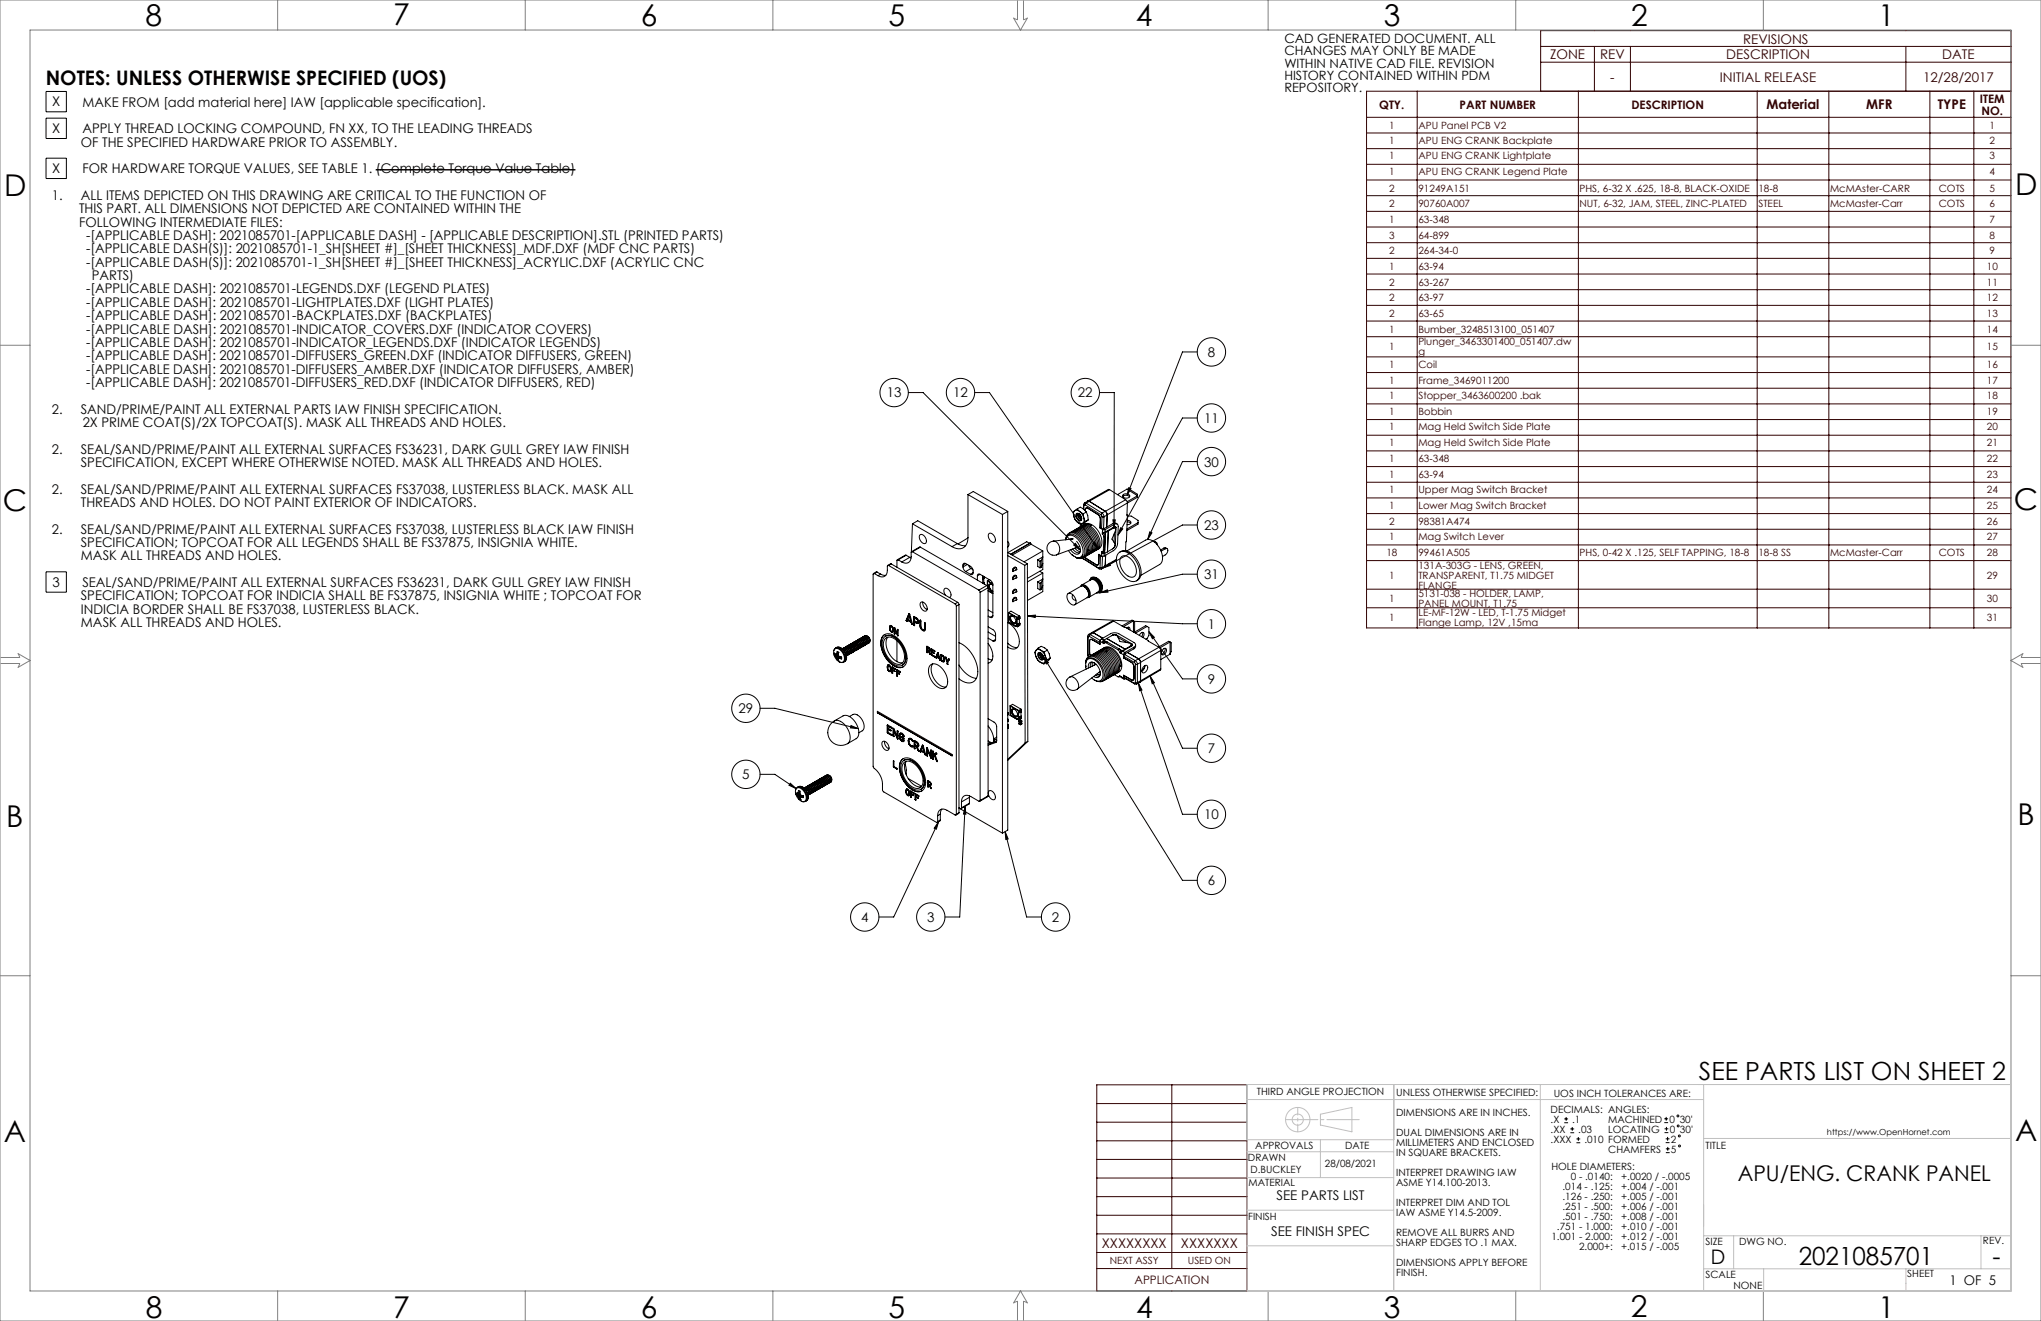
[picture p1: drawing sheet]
<svg xmlns="http://www.w3.org/2000/svg" width="864mm" height="559mm" viewBox="0 0 864 559" stroke-linecap="round" stroke-linejoin="round" font-family="sans-serif">
<defs><g id="words">
<g font-size="12.7" fill="#010000">
<text x="61.6" y="10.9">8</text>
<text x="166.3" y="10.6">7</text>
<text x="271.1" y="10.9">6</text>
<text x="375.9" y="10.9">5</text>
<text x="480.7" y="10.9">4</text>
<text x="585.5" y="10.9">3</text>
<text x="690.2" y="10.8">2</text>
<text x="794.7" y="10.9">1</text>
<text x="1.7" y="83">D</text>
<text x="852.6" y="82.4">D</text>
<text x="852.2" y="215.7">C</text>
<text x="1.1" y="216.3">C</text>
<text x="2.7" y="349.7">B</text>
<text x="853.7" y="349.1">B</text>
<text x="1.6" y="483">A</text>
<text x="852.6" y="482.5">A</text>
<text x="61.7" y="557.6">8</text>
<text x="166.4" y="557.6">7</text>
<text x="271.2" y="557.6">6</text>
<text x="375.9" y="557.5">5</text>
<text x="480.7" y="557.6">4</text>
<text x="585.5" y="557.6">3</text>
<text x="690.1" y="557.2">2</text>
<text x="794.7" y="557.6">1</text>
</g>
<text font-size="10.6" fill="#010000" x="718.9" y="456.7">SEE PARTS LIST ON SHEET 2</text>
<g font-size="10.6">
<text x="761.1" y="535.2">2021085701</text>
<text x="843.1" y="535.3">-</text>
</g>
<text font-size="9.2" x="735.3" y="499.5">APU/ENG. CRANK PANEL</text>
<text font-size="8.5" fill="#010000" x="19.4" y="35.8">NOTES: UNLESS OTHERWISE SPECIFIED (UOS)</text>
<text font-size="8.5" x="723.9" y="534.7">D</text>
<g font-size="5.6" fill="#300000">
<text x="737.6" y="18.4">REVISIONS</text>
<text x="655.9" y="25.1">ZONE</text>
<text x="677" y="25.1">REV</text>
<text x="730.4" y="25.1">DESCRIPTION</text>
<text x="821.8" y="25.1">DATE</text>
<text x="681.3" y="34.6">-</text>
<text x="727.7" y="34.6">INITIAL RELEASE</text>
<text x="813.7" y="34.6">12/28/2017</text>
<text x="747.5" y="46.2">Material</text>
<text x="789.7" y="46.2">MFR</text>
<text x="819.9" y="46.2">TYPE</text>
<text x="466.2" y="528">XXXXXXXX</text>
<text x="499.7" y="528">XXXXXXX</text>
</g>
<g font-size="5.6" fill="#010000">
<text x="22.1" y="45">X</text>
<text x="34.9" y="45.1">MAKE FROM [add material here] IAW [applicable specification].</text>
<text x="22.1" y="56.3">X</text>
<text x="34.9" y="56.4">APPLY THREAD LOCKING COMPOUND, FN XX, TO THE LEADING THREADS</text>
<text x="34.2" y="62.1">OF THE SPECIFIED HARDWARE PRIOR TO ASSEMBLY.</text>
<text x="22.1" y="73.2">X</text>
<text x="34.9" y="73.4">FOR HARDWARE TORQUE VALUES, SEE TABLE 1. (Complete Torque Value Table)</text>
<text x="21.9" y="84.6">1.</text>
<text x="34.2" y="84.6">ALL ITEMS DEPICTED ON THIS DRAWING ARE CRITICAL TO THE FUNCTION OF</text>
<text x="33.5" y="95.9">FOLLOWING INTERMEDIATE FILES:</text>
<text x="33.5" y="90.3">THIS PART. ALL DIMENSIONS NOT DEPICTED ARE CONTAINED WITHIN THE</text>
<text x="36.5" y="101.6">-[APPLICABLE DASH]: 2021085701-[APPLICABLE DASH] - [APPLICABLE DESCRIPTION].STL (PRINTED PARTS)</text>
<text x="36.5" y="107.2">-[APPLICABLE DASH(S)]: 2021085701-1_SH[SHEET #]_[SHEET THICKNESS]_MDF.DXF (MDF CNC PARTS)</text>
<text x="36.5" y="112.9">-[APPLICABLE DASH(S)]: 2021085701-1_SH[SHEET #]_[SHEET THICKNESS]_ACRYLIC.DXF (ACRYLIC CNC</text>
<text x="38.9" y="118.5">PARTS)</text>
<text x="36.5" y="124.2">-[APPLICABLE DASH]: 2021085701-LEGENDS.DXF (LEGEND PLATES)</text>
<text x="36.5" y="129.8">-[APPLICABLE DASH]: 2021085701-LIGHTPLATES.DXF (LIGHT PLATES)</text>
<text x="36.5" y="135.4">-[APPLICABLE DASH]: 2021085701-BACKPLATES.DXF (BACKPLATES)</text>
<text x="36.5" y="141.1">-[APPLICABLE DASH]: 2021085701-INDICATOR_COVERS.DXF (INDICATOR COVERS)</text>
<text x="36.5" y="146.7">-[APPLICABLE DASH]: 2021085701-INDICATOR_LEGENDS.DXF (INDICATOR LEGENDS)</text>
<text x="36.5" y="152.4">-[APPLICABLE DASH]: 2021085701-DIFFUSERS_GREEN.DXF (INDICATOR DIFFUSERS, GREEN)</text>
<text x="511" y="151">8</text>
<text x="36.5" y="158">-[APPLICABLE DASH]: 2021085701-DIFFUSERS_AMBER.DXF (INDICATOR DIFFUSERS, AMBER)</text>
<text x="36.5" y="163.7">-[APPLICABLE DASH]: 2021085701-DIFFUSERS_RED.DXF (INDICATOR DIFFUSERS, RED)</text>
<text x="375.2" y="168.1">13</text>
<text x="403.3" y="168.1">12</text>
<text x="456.1" y="168.1">22</text>
<text x="21.9" y="175">2.</text>
<text x="34.2" y="175">SAND/PRIME/PAINT ALL EXTERNAL PARTS IAW FINISH SPECIFICATION.</text>
<text x="509.5" y="178.9">11</text>
<text x="35" y="180.6">2X PRIME COAT(S)/2X TOPCOAT(S). MASK ALL THREADS AND HOLES.</text>
<text x="21.9" y="191.9">2.</text>
<text x="34.2" y="191.9">SEAL/SAND/PRIME/PAINT ALL EXTERNAL SURFACES FS36231, DARK GULL GREY IAW FINISH</text>
<text x="34.2" y="197.5">SPECIFICATION, EXCEPT WHERE OTHERWISE NOTED. MASK ALL THREADS AND HOLES.</text>
<text x="509.5" y="197.3">30</text>
<text x="21.9" y="208.8">2.</text>
<text x="34.2" y="208.8">SEAL/SAND/PRIME/PAINT ALL EXTERNAL SURFACES FS37038, LUSTERLESS BLACK. MASK ALL</text>
<text x="34.2" y="214.5">THREADS AND HOLES. DO NOT PAINT EXTERIOR OF INDICATORS.</text>
<text x="21.9" y="225.8">2.</text>
<text x="34.2" y="225.8">SEAL/SAND/PRIME/PAINT ALL EXTERNAL SURFACES FS37038, LUSTERLESS BLACK IAW FINISH</text>
<text x="509.5" y="224.2">23</text>
<text x="34.2" y="231.4">SPECIFICATION; TOPCOAT FOR ALL LEGENDS SHALL BE FS37875, INSIGNIA WHITE.</text>
<text x="34.2" y="237">MASK ALL THREADS AND HOLES.</text>
<text x="509.5" y="245">31</text>
<text x="22.2" y="248.2">3</text>
<text x="34.9" y="248.3">SEAL/SAND/PRIME/PAINT ALL EXTERNAL SURFACES FS36231, DARK GULL GREY IAW FINISH</text>
<text x="34.2" y="254">SPECIFICATION; TOPCOAT FOR INDICIA SHALL BE FS37875, INSIGNIA WHITE ; TOPCOAT FOR</text>
<text x="34.2" y="259.6">INDICIA BORDER SHALL BE FS37038, LUSTERLESS BLACK.</text>
<text x="34.2" y="265.3">MASK ALL THREADS AND HOLES.</text>
<text x="511" y="265.9">1</text>
<text x="511" y="289.3">9</text>
<text x="312.5" y="301.7">29</text>
<text x="511" y="318.6">7</text>
<text x="314" y="329.6">5</text>
<text x="509.5" y="346.5">10</text>
<text x="511" y="374.5">6</text>
<text x="364.3" y="390">4</text>
<text x="392.3" y="390">3</text>
<text x="445.1" y="390">2</text>
<text x="540.1" y="507.5">SEE PARTS LIST</text>
<text x="537.8" y="522.9">SEE FINISH SPEC</text>
</g>
<text font-size="5.6" x="824.9" y="543.4">1 OF 5</text>
<g font-size="5.4">
<text x="543.4" y="18.1">CAD GENERATED DOCUMENT. ALL</text>
<text x="543.4" y="23.3">CHANGES MAY ONLY BE MADE</text>
<text x="543.4" y="28.6">WITHIN NATIVE CAD FILE. REVISION</text>
<text x="543.4" y="33.9">HISTORY CONTAINED WITHIN PDM</text>
<text x="543.4" y="39.1">REPOSITORY.</text>
</g>
<g font-size="4.9" fill="#300000">
<text x="583.6" y="46">QTY.</text>
<text x="617.6" y="46">PART NUMBER</text>
<text x="690.3" y="46">DESCRIPTION</text>
<text x="837.8" y="43.5">ITEM</text>
<text x="838.4" y="48.4">NO.</text>
<text x="480" y="543.2">APPLICATION</text>
</g>
<g font-size="4.2" fill="#300000">
<text x="587.8" y="54.5">1</text>
<text x="600.1" y="54.5">APU Panel PCB V2</text>
<text x="841.8" y="54.5">1</text>
<text x="587.8" y="60.8">1</text>
<text x="600.1" y="60.8">APU ENG CRANK Backplate</text>
<text x="841.8" y="60.8">2</text>
<text x="587.8" y="67.4">1</text>
<text x="600.1" y="67.4">APU ENG CRANK Lightplate</text>
<text x="841.8" y="67.4">3</text>
<text x="587.8" y="74">1</text>
<text x="600.1" y="74">APU ENG CRANK Legend Plate</text>
<text x="841.8" y="74">4</text>
<text x="587.8" y="81">2</text>
<text x="600.1" y="81">91249A151</text>
<text x="668.4" y="81">PHS, 6-32 X .625, 18-8, BLACK-OXIDE</text>
<text x="744" y="81">18-8</text>
<text x="774.3" y="81">McMAster-CARR</text>
<text x="820.4" y="81">COTS</text>
<text x="841.9" y="81">5</text>
<text x="587.8" y="87.7">2</text>
<text x="600.2" y="87.7">90760A007</text>
<text x="668.4" y="87.7">NUT, 6-32, JAM, STEEL, ZINC-PLATED</text>
<text x="744" y="87.7">STEEL</text>
<text x="774.3" y="87.7">McMaster-Carr</text>
<text x="820.4" y="87.7">COTS</text>
<text x="841.9" y="87.7">6</text>
<text x="587.8" y="94.3">1</text>
<text x="600.2" y="94.3">63-348</text>
<text x="841.9" y="94.3">7</text>
<text x="587.8" y="100.9">3</text>
<text x="600.2" y="100.9">64-899</text>
<text x="841.9" y="100.9">8</text>
<text x="587.8" y="107.5">2</text>
<text x="600.2" y="107.5">264-34-0</text>
<text x="841.9" y="107.5">9</text>
<text x="587.8" y="114.2">1</text>
<text x="600.2" y="114.2">63-94</text>
<text x="840.7" y="114.2">10</text>
<text x="587.8" y="120.8">2</text>
<text x="600.2" y="120.8">63-267</text>
<text x="840.7" y="120.8">11</text>
<text x="587.8" y="127.4">2</text>
<text x="600.2" y="127.4">63-97</text>
<text x="840.7" y="127.4">12</text>
<text x="587.8" y="134.1">2</text>
<text x="600.2" y="134.1">63-65</text>
<text x="840.7" y="134.1">13</text>
<text x="587.8" y="140.7">1</text>
<text x="600.2" y="140.7">Bumber_3248513100_051407</text>
<text x="840.7" y="140.7">14</text>
<text x="587.8" y="147.9">1</text>
<text x="600.2" y="145.8">Plunger_3463301400_051407.dw</text>
<text x="840.7" y="147.9">15</text>
<text x="587.8" y="155.9">1</text>
<text x="600.2" y="150">g</text>
<text x="600.2" y="155.9">Coil</text>
<text x="840.7" y="155.9">16</text>
<text x="587.8" y="162.5">1</text>
<text x="600.2" y="162.5">Frame_3469011200</text>
<text x="840.7" y="162.5">17</text>
<text x="587.8" y="168.7">1</text>
<text x="600.2" y="168.7">Stopper_3463600200 .bak</text>
<text x="840.7" y="168.7">18</text>
<text x="587.8" y="175.7">1</text>
<text x="600.2" y="175.7">Bobbin</text>
<text x="840.7" y="175.7">19</text>
<text x="587.8" y="182">1</text>
<text x="600.2" y="182">Mag Held Switch Side Plate</text>
<text x="840.7" y="182">20</text>
<text x="587.8" y="188.6">1</text>
<text x="600.2" y="188.6">Mag Held Switch Side Plate</text>
<text x="840.7" y="188.6">21</text>
<text x="587.8" y="195.6">1</text>
<text x="600.2" y="195.6">63-348</text>
<text x="840.7" y="195.6">22</text>
<text x="587.8" y="202.3">1</text>
<text x="600.2" y="202.3">63-94</text>
<text x="840.7" y="202.3">23</text>
<text x="587.8" y="208.5">1</text>
<text x="600.2" y="208.5">Upper Mag Switch Bracket</text>
<text x="840.7" y="208.5">24</text>
<text x="587.8" y="215.1">1</text>
<text x="600.2" y="215.1">Lower Mag Switch Bracket</text>
<text x="840.7" y="215.1">25</text>
<text x="587.8" y="222.1">2</text>
<text x="600.2" y="222.1">98381A474</text>
<text x="840.7" y="222.1">26</text>
<text x="587.8" y="228.4">1</text>
<text x="600.2" y="228.4">Mag Switch Lever</text>
<text x="840.7" y="228.4">27</text>
<text x="586.6" y="235.4">18</text>
<text x="600.2" y="235.4">99461A505</text>
<text x="668.4" y="235.4">PHS, 0-42 X .125, SELF TAPPING, 18-8</text>
<text x="744" y="235.4">18-8 SS</text>
<text x="774.4" y="235.4">McMaster-Carr</text>
<text x="820.4" y="235.4">COTS</text>
<text x="840.7" y="235.4">28</text>
<text x="587.8" y="244.8">1</text>
<text x="600.2" y="240.5">131A-303G - LENS, GREEN,</text>
<text x="600.2" y="244.8">TRANSPARENT, T1.75 MIDGET</text>
<text x="840.7" y="244.8">29</text>
<text x="600.2" y="249">FLANGE</text>
<text x="587.8" y="254.7">1</text>
<text x="600.2" y="252.6">5131-038 - HOLDER, LAMP,</text>
<text x="600.2" y="256.9">PANEL MOUNT, T1.75</text>
<text x="840.7" y="254.7">30</text>
<text x="587.8" y="262.6">1</text>
<text x="600.2" y="260.4">LE-MF-12W - LED, T-1.75 Midget</text>
<text x="840.7" y="262.6">31</text>
<text x="600.2" y="264.7">Flange Lamp, 12V ,15ma</text>
<text x="469.5" y="534.8">NEXT ASSY</text>
<text x="502.6" y="534.8">USED ON</text>
</g>
<g font-size="4.2" fill="#010000">
<text x="531.8" y="463.4">THIRD ANGLE PROJECTION</text>
<text x="590.8" y="463.6">UNLESS OTHERWISE SPECIFIED:</text>
<text x="657.4" y="463.9">UOS INCH TOLERANCES ARE:</text>
<text x="590.8" y="472.1">DIMENSIONS ARE IN INCHES.</text>
<text x="656.1" y="470.7">DECIMALS: ANGLES:</text>
<text x="656.1" y="474.9">.X</text>
<text x="656.1" y="479.2">.XX</text>
<text x="665.2" y="474.9">.1</text>
<text x="667.8" y="479.2">.03</text>
<text x="680.5" y="479.1">LOCATING</text>
<text x="680.5" y="474.9">MACHINED</text>
<text x="706.4" y="474.9">0</text>
<text x="706.5" y="479.1">0</text>
<text x="710.7" y="474.9">30'</text>
<text x="710.8" y="479.1">30'</text>
<text x="531.1" y="486">APPROVALS</text>
<text x="590.8" y="480.6">DUAL DIMENSIONS ARE IN</text>
<text x="590.8" y="484.8">MILLIMETERS AND ENCLOSED</text>
<text x="656.1" y="483.4">.XXX</text>
<text x="670.4" y="483.4">.010 FORMED</text>
<text x="707" y="483.3">2</text>
<text x="721.6" y="485.9">TITLE</text>
<text x="528" y="491.2">DRAWN</text>
<text x="590.8" y="489">IN SQUARE BRACKETS.</text>
<text x="680.5" y="487.6">CHAMFERS</text>
<text x="707" y="487.6">5</text>
<text x="590.8" y="497.5">INTERPRET DRAWING IAW</text>
<text x="656.4" y="494.8">HOLE DIAMETERS:</text>
<text x="528.3" y="501.7">MATERIAL</text>
<text x="590.8" y="501.7">ASME Y14.100-2013.</text>
<text x="661.1" y="503.2">.014 - .125:</text>
<text x="664.6" y="499">0 - .0140:</text>
<text x="686" y="499">+.0020 / -.0005</text>
<text x="686" y="503.2">+.004 / -.001</text>
<text x="661.1" y="507.5">.126 - .250:</text>
<text x="686" y="507.5">+.005 / -.001</text>
<text x="590.8" y="510.2">INTERPRET DIM AND TOL</text>
<text x="590.8" y="514.4">IAW ASME Y14.5-2009.</text>
<text x="661.1" y="511.7">.251 - .500:</text>
<text x="661.1" y="515.9">.501 - .750:</text>
<text x="686" y="511.7">+.006 / -.001</text>
<text x="686" y="515.9">+.008 / -.001</text>
<text x="528.1" y="516.1">FINISH</text>
<text x="658.8" y="520.2">.751 - 1.000:</text>
<text x="686" y="520.2">+.010 / -.001</text>
<text x="590.8" y="522.9">REMOVE ALL BURRS AND</text>
<text x="590.8" y="527.1">SHARP EDGES TO .1 MAX.</text>
<text x="656.4" y="524.4">1.001 - 2.000:</text>
<text x="686" y="524.4">+.012 / -.001</text>
<text x="721.6" y="526.5">SIZE</text>
<text x="735.8" y="526.5">DWG NO.</text>
<text x="839" y="526.4">REV.</text>
<text x="668.2" y="528.6">2.000+:</text>
<text x="686" y="528.6">+.015 / -.005</text>
<text x="590.8" y="535.6">DIMENSIONS APPLY BEFORE</text>
<text x="590.8" y="539.8">FINISH.</text>
<text x="721.6" y="540.5">SCALE</text>
<text x="733.5" y="545.3">NONE</text>
<text x="807" y="540.3">SHEET</text>
</g>
<g font-size="4.2">
<text x="569.2" y="486">DATE</text>
<text x="529.2" y="496.2">D.BUCKLEY</text>
<text x="560.6" y="493.7">28/08/2021</text>
</g>
<text font-size="3.5" fill="#010000" x="773" y="480.3">https://www.OpenHornet.com</text>
</g></defs>
<g fill="none" stroke="#010000" stroke-width=".42">
<path d="M19.5 38.7h8.6v8.6h-8.6zM19.5 50h8.6v8.6h-8.6zM19.5 66.9h8.6v8.6h-8.6zM159.1 71.9h84.3M506.6 148.9h-6.3l-23.4 60.6M384.3 166.1h6.3l66.4 66.4M412.4 166.1h6.3l46 66.2M465.2 166.1h6.3l-.1 57.1M506.6 176.8h-6.3l-27.3 49.6M506.6 195.3h-6.3l-14.7 32.9M470.9 219.9h1l-.5 3.3zM477.6 206.3l1 .3-1.7 2.9z"/>
<path d="M454.3 230.6l.7-.8 2 2.7zM462.4 229.9l.8-.6 1.5 3zM474.2 223.2l.9 .5-2.1 2.7zM486.5 225l.9 .4-1.8 2.8zM506.6 222.1h-6.3l-33.6 18.2M19.5 241.9h8.6v8.6h-8.6zM465.5 250.7l3.1-1.2 .2 1zM466.7 240.3l2.7-2 .5 .9zM506.6 242.9h-6.3l-34.8 7.8M434.8 260.5l65.5 3.4h6.3M434.8 260.5l3.3-.3-.1 1zM441.4 277.8l58.9 94.6h6.3"/>
<path d="M441.4 277.8l2.2 2.5-.8 .6zM486.1 267.2l14.2 20h6.3M486.1 267.2l2.3 2.4-.8 .6zM321.6 299.6h6.3l35.3 8.6M481.7 288.9l18.6 55.6h6.3M481.7 288.9l1.5 3-1 .3zM486.6 286l13.7 30.5h6.3M486.6 286l1.9 2.8-1 .4zM360.1 306.9l3.1 1.3-3.4-.3zM321.6 327.6h6.3l9 6M334.4 331.3l2.5 2.3-3.1-1.4zM397.1 347.6l-19 40.3h-6.2"/>
<path d="M397.1 347.6l-.9 3.2-.9-.5zM408.3 341.1l-2.2 46.8h-6.3M408.3 341.1l.4 3.3h-1zM425.3 351.8l9.1 36.1h6.2M425.3 351.8l1.3 3.1-1 .2zM661.9 473.3h1.6M661.9 474.9h1.6M662.7 472.5v1.6M664.5 477.5h1.6M664.5 479.2h1.6M665.3 476.7v1.7M704.2 474.9h1.6"/>
<path d="M704.2 473.3h1.6M704.3 479.1h1.6M704.3 477.5h1.6M705 472.5v1.6M705.1 476.7v1.6M667 483.4h1.6M667 481.8h1.6M667.8 481v1.6M704.8 483.4h1.6M704.8 481.7h1.6M704.9 487.6h1.6M704.9 486h1.6"/>
<path d="M705.6 480.9v1.6M705.7 485.2v1.6"/>
<circle cx="512.6" cy="148.9" r="6"/>
<circle cx="378.3" cy="166.1" r="6"/>
<circle cx="406.4" cy="166.1" r="6"/>
<circle cx="459.2" cy="166.1" r="6"/>
<circle cx="512.6" cy="176.8" r="6"/>
<circle cx="512.6" cy="195.3" r="6"/>
<circle cx="512.6" cy="222.1" r="6"/>
<circle cx="512.6" cy="242.9" r="6"/>
<circle cx="512.6" cy="263.9" r="6"/>
<circle cx="315.6" cy="299.6" r="6"/>
<circle cx="512.6" cy="287.2" r="6"/>
<circle cx="512.6" cy="316.5" r="6"/>
<circle cx="315.6" cy="327.6" r="6"/>
<circle cx="512.6" cy="344.5" r="6"/>
<circle cx="512.6" cy="372.4" r="6"/>
<circle cx="365.9" cy="387.9" r="6"/>
<circle cx="393.8" cy="387.9" r="6"/>
<circle cx="446.6" cy="387.9" r="6"/>
<circle cx="710" cy="472.1" r=".4"/>
<circle cx="710.1" cy="476.3" r=".4"/>
<circle cx="710.6" cy="480.5" r=".4"/>
<circle cx="710.6" cy="484.8" r=".4"/>
</g>
<path d="M159.1 71.8h84.3" fill="none" stroke="#000" stroke-width=".42"/>
<g fill="none" stroke="#808080" stroke-width=".42">
<path d="M0 0h863.6v558.8h-863.6zM117.5 0v12.7M222.2 0v12.7M327 0v12.7M536.6 0v12.7M641.4 0v12.7M746.1 0v12.7M12.7 12.7h838.2v533.4h-838.2zM430.5 0v8.3l-1.6-.7 2.9 5.1 2.9-5.1-1.6 .7v-8.3M0 146.1h12.7M850.9 146.1h12.7M0 278.1h8.3l-.7-1.6 5.1 2.9-5.1 2.9 .7-1.6h-8.3"/>
<path d="M863.6 278.1h-8.3l.7-1.6-5.1 2.9 5.1 2.9-.7-1.6h8.3M0 412.8h12.7M850.9 412.8h12.7M117.5 546.1v12.7M222.2 546.1v12.7M327 546.1v12.7M430.5 558.8v-8.3l-1.6 .7 2.9-5.1 2.9 5.1-1.6-.7v8.3M536.6 546.1v12.7M641.4 546.1v12.7M746.1 546.1v12.7"/>
</g>
<g fill="none" stroke="#c0c0c0" stroke-width=".42">
<path d="M430.5 0h2.6M0 278.1v2.6M863.6 278.1v2.6M527.7 458.8h323.2v87.3h-323.2zM589.7 458.8h.1M589.7 458.8v87.3M651.8 458.8v87.3M651.8 458.8h.1M720.9 458.8v87.3M527.7 465.1h193.2M558.7 471.3l13.3-2.8v10.3l-13.3-2.9zM527.7 482.1h62"/>
<path d="M527.7 487.2h62M527.7 498.1h62M558.7 482.1v16M720.9 481.6h130M527.7 511.9h62M527.7 527h62M720.9 536.7h130M720.9 522.8h130M733.6 522.8v13.9M746.3 536.7v9.4M806.4 536.7v9.4M838.2 522.8v13.9"/>
<path d="M430.5 558.8h2.6"/>
<circle cx="549.1" cy="473.6" r="2.36"/>
<circle cx="549.1" cy="473.6" r="5.2"/>
</g>
<g fill="none" stroke="#300000" stroke-width=".42">
<path d="M651.9 19.6h199M674.6 19.6v19M689.9 19.6v19M806.4 19.6v19M599.6 38.6v227M651.9 26.3h199M667.9 38.6v227M743.5 38.6v227M773.8 38.6v227M816.6 38.6v227M835.2 38.6v227M850.8 38.6v227h-272.6v-227h272.7v-25.6h-199v25.6"/>
<path d="M578.2 49.6h272.6M578.2 56.3h272.6M578.2 62.9h272.6M578.2 69.5h272.6M578.2 76.1h272.6M578.2 82.8h272.6M578.2 89.4h272.6M578.2 96h272.6M578.2 102.7h272.6M578.2 109.3h272.6M578.2 115.9h272.6M578.2 122.5h272.6"/>
<path d="M578.2 129.2h272.6M578.2 135.8h272.6M578.2 142.4h272.6M578.2 151h272.6M578.2 157.6h272.6M578.2 164.2h272.6M578.2 170.8h272.6M578.2 177.5h272.6M578.2 184.1h272.6M578.2 190.7h272.6M578.2 197.4h272.6M578.2 204h272.6"/>
<path d="M578.2 210.6h272.6M578.2 217.3h272.6M578.2 223.9h272.6M578.2 230.5h272.6M578.2 237.1h272.6M578.2 249.2h272.6M578.2 257.1h272.6M464.1 458.9h63.5v87.2h-63.5zM495.8 458.9v77.7M464.1 466.8h63.5M464.1 474.7h63.5M464.1 482.6h63.5"/>
<path d="M464.1 490.4h63.5M464.1 498.3h63.5M464.1 506.2h63.5M464.1 514.1h63.5M464.1 521.9h63.5M464.1 529.8h63.5M464.1 536.6h63.5"/>
</g>
<path d="M544 473.6h31.2" fill="none" stroke="#c0c0c0" stroke-width=".42" stroke-dasharray="15.2 1.3 1.3 1.3" stroke-dashoffset="1.5"/>
<path d="M549.1 468.5v10.3" fill="none" stroke="#c0c0c0" stroke-width=".42" stroke-dasharray="15.2 1.3 1.3 1.3" stroke-dashoffset="12"/>
<path d="M434.8 260.5l3.3-.3-.1 1zM454.3 230.6l.7-.8 2 2.7zM462.4 229.9l.8-.6 1.5 3zM470.9 219.9h1l-.5 3.3zM477.6 206.3l1 .3-1.7 2.9zM474.2 223.2l.9 .5-2.1 2.7zM486.5 225l.9 .4-1.8 2.8zM466.7 240.3l2.7-2 .5 .9zM486.1 267.2l2.3 2.4-.8 .6zM465.5 250.7l3.1-1.2 .2 1zM486.6 286l1.9 2.8-1 .4zM481.7 288.9l1.5 3-1 .3zM441.4 277.8l2.2 2.5-.8 .6zM425.3 351.8l1.3 3.1-1 .2zM408.3 341.1l.4 3.3h-1zM397.1 347.6l-.9 3.2-.9-.5zM334.4 331.3l2.5 2.3-3.1-1.4zM360.1 306.9l3.1 1.3-3.4-.3z" fill="#010000"/>
<g fill="none" stroke="#000" stroke-width=".42">
<path d="M409.6 209.2v18.2a4.1 4.1 0 0 1-2 4.3 4.1 4.1 0 0 1-4.8-.5M409.6 209.2l2.2-1.3 14.6 8.4M409.6 209.2l14.6 8.4M424.2 217.6v134.8M426.4 216.3l-2.2 1.3M426.4 216.3v134.8l-2.2 1.3M454.3 218.3l.7 1.5 1 1.2M454.3 218.3l.6 1.5 1.1 1.2M454.8 216a1.78 1.78 0 0 1 2.1 .4M454.8 216a2.15 2.15 0 0 0-.5 2.3M454.8 216l-.7 .5 .2 1.8M455.8 215.3l1.1 1.1"/>
<path d="M455.8 215.3l1.3-.8 1.5 .9M455.8 215.3l-1 .7M456.5 217.4l-.2-.1a1.5 1.5 0 0 0-.8 1.4 1.5 1.5 0 0 0 1 1.3l.8 .2 .4-.5M456.7 217.5l.3 1.2 .6 .6M456.8 217.5l.2 1.1 .7 .6M456.9 216.4l1 1.2 .7 1.5M456.9 216.4l1.5 .9M457 217.8l.6 1M457 217.8l.5 .8M457.5 218.5l.2 1.2M457.5 218.5l-.6-.9-1.2-.5a1.96 1.96 0 0 0 1.6 3.1l.4-.5M457.5 218.5l.2 1-.5 .1"/>
<path d="M457.6 219.3l-.4 .3M457.6 219.3a1.19 1.19 0 0 1-1.4-.5 1.19 1.19 0 0 1 .2-1.5 1.57 1.57 0 0 0 .8 2.3M458.4 217.3l.2 1.8M458.5 213.5l.2 .3M458.5 213.5l-.1 1.8M458.6 219.1a2.14 2.14 0 0 1-.5 2.3M458.6 219.1l.6 1.5M458.6 215.4l1 1.2M458.7 213.8l-.1 1.7M458.9 212.7l.7 .1M458.9 212.8l-.4 .7M459.1 213.6l-.4 .2"/>
<path d="M459.1 213.6l6.7 4.2M459.2 216.1v-.6a.65 .65 0 0 1 .4-.6 .65 .65 0 0 1 .7 .1l4.3 2.7M459.6 212.8l-.5 .8M459.6 212.8l6.7 4.2M459.6 216.6l.7 1.5 .2 1.8M459.6 216.6l-1.2 .7M460.2 212h.7M460.3 212l.6 .1-1.3 .7M460.3 212l-1.4 .7M460.4 215a.69 .69 0 0 0-.8-.1 .69 .69 0 0 0-.4 .7M460.5 219.9l-3 2M460.5 219.9l-1.3 .7"/>
<path d="M460.9 212l6.8 4.3M464.6 217.7l.7 .8 .3 1M464.6 217.7l1 1.7-.1 3.8M465.6 219.5l-.2 3.8M465.6 219.5h.1M465.8 217.8l.5 .8M466.3 218.6h.8M466.3 218.6l-.2 5M466.3 217l.6 .7 .2 .9M466.3 217l-.5 .8M467.1 218.6l-.2 5M467.6 216.3l.6 .7 .3 .8"/>
<path d="M467.6 216.3l-1.3 .7M468.5 217.8l-1.4 .8M468.5 217.8l-.2 5.2M469.5 207.1h-.6l-8.6 4.9M469.5 207.1l6.8 4.3M469.5 207.1l-8.6 4.9M475 210.1a2.03 2.03 0 0 1 3 .1M475.1 209.4a1.81 1.81 0 0 1 3 .5 1.75 1.75 0 0 1-3.1-.2zM476.3 211.4l.7 1.4M476.3 211.4l-8.6 4.9M476.8 206.9l-4 2.3M476.8 206.9h.1"/>
<path d="M476.8 217.9l.2 .1M476.9 206.9l4.4 2.8M476.9 206.9l1.2 .2 3.2 2v.6M477 218.3h1.7l2.9 1.8v1M477 212.8l-8.5 5M477 212.8v5.2M477 218l-.8 14.9M481.3 209.7l-4.4 2.5M481.3 209.7v.7l-4.3 2.4M481.3 209.7h.1M376 239.2h-.4l-.1 .3a4.3 4.3 0 0 1-1.2 4.3 2.79 2.79 0 0 1-2.8-.3M376 239.2l28.1 16.2"/>
<path d="M377.1 238.6l-1.5 .6M377.1 238.6l-1.1 .6M377.1 238.6l28.1 16.2M380.1 236.8l-.6 .2v3M380.1 236.8l1.5 .9M383.4 234.9l-3.7 1.9M383.4 234.9l-3.3 1.9M383.4 234.9l1.6 .9M385 235.8l-3.4 1.9M385 235.8l.5 .2M386.1 233.4h-.4l-.2 .3a4.3 4.3 0 0 1-1.1 4.3 2.79 2.79 0 0 1-2.8-.3M386.1 233.4l28.1 16.2"/>
<path d="M386.1 221.6l-.5 11.8M386.1 221.6l16.7 9.6M386.1 221.6l2.2-1.3 16.8 9.7M389.2 226.3a2.21 2.21 0 0 1 2.8 2.6 1.1 1.1 0 0 1-.9 1.2 1.1 1.1 0 0 1-1.2-.9l-.9-1.5zM389.4 231.5l-3.7 1.9M389.4 231.5l-3.3 1.9M389.4 231.5l28.2 16.2M405.1 230l1.9 .7 1.6 .1M405.1 230l-2.3 1.2M407.5 239.8l.3 1.1 .8 .9M407.5 239v.8M408.6 238.4l2.2 1.3a2.75 2.75 0 0 1 .9 2.6"/>
<path d="M408.6 238.4a.68 .68 0 0 0-.8-.1 .68 .68 0 0 0-.3 .7M408.6 238.4l-1.1 .6M409.3 238.8l-1.8 1M409.6 227.6l-4.2 2.5M409.8 239.1l1 1.4M418.4 225.8a2.21 2.21 0 0 1 2.8 2.6 1.1 1.1 0 0 1-.9 1.1 1.1 1.1 0 0 1-1.3-.8l-.8-1.6zM426.4 229.1a1.5 1.5 0 0 1 0 2.3M426.4 235l7.2 4.1M429.5 239.8l-1 1M429.6 239.9l.3 .2M433.6 239.1l.2 75.2M434.7 238.5l-1.1 .6"/>
<path d="M434.7 238.5l.2 75.1M435.6 229.8l-1.2-.6-8 4.5 8.3 4.8M436 229.7l.3 .5M436 229.7l-8.4 4.7M436 229.7l-8.3 4.8M436.3 230.2l-8 4.6M436.3 230.2l4.9 2.9M439.1 236.8l2.1-1.2-.6 1.5M439.1 236.8v2.8l1 .6M439.1 236.8l1 .6M440.1 237.4v2.8M440.6 239.9l-.5 .3"/>
<path d="M440.6 237.1l-.5 .3M440.6 237.1v2.8M441.2 233.1l-7.9 4.6M441.2 233.1v7.8l-6.5 3.8M441.2 238.4l-.6 1.5M445.7 228.9a3.2 3.2 0 0 1 2.6 2.5 3.2 3.2 0 0 1-1.3 3.3M445.7 228.9a3 3 0 0 0-2.6 3.7 3 3 0 0 0 3.9 2.1M450.9 228.3a2.22 2.22 0 0 1 1.5-1.9 2.22 2.22 0 0 1 2.4 .6 7.2 7.2 0 0 1 3.1 8.1 2.04 2.04 0 0 1-2.8 .6M450.9 228.3a2.7 2.7 0 0 1 1.5-2.8 2.7 2.7 0 0 1 3.1 .5 8.5 8.5 0 0 1 3.9 8.9l-.8 .9-.8 .3M451 228.3a2.25 2.25 0 0 1 2.7-2.4 7.7 7.7 0 0 1 4.9 9.4 2.3 2.3 0 0 1-3.2 .6 1.86 1.86 0 0 0 2.8-1.2 2.02 2.02 0 0 1-3.1 1M452.1 232.9l1.6 1.9M452.5 225.5a3.9 3.9 0 0 1 5.3 1.7 7.8 7.8 0 0 1 2 7.6l-1.1 .9"/>
<path d="M452.7 228.1l1.3-.1-8.3 .9M453.1 225.2a3.9 3.9 0 0 1 5.2 1.7l1.6 2.5 .8 3.3M453.6 227.9l-.2 .1M453.6 224.9a3.9 3.9 0 0 1 5.2 1.6 7.1 7.1 0 0 1 1.8 8l-.8 .6M453.7 234.8l.2 .1M453.7 234.8h.1M453.7 234.8l1.4 .9M453.9 232.2l1.7 1.5h1.3M453.9 234.9h.1M453.9 234.9l.2 .2M453.9 228h.1M454 235l.1 .1"/>
<path d="M454.1 235.1h.1M454.1 224.6a3.9 3.9 0 0 1 5.3 1.6 7 7 0 0 1 1.7 8l-.8 .6M454.2 235.1h.1M454.6 224.3a3.7 3.7 0 0 1 5 1.4 7.5 7.5 0 0 1 2.2 8l-1 .8M454.8 231.9l1 1 1.3 .5M455.2 224l.4-.3a5.9 5.9 0 0 1 6.3 4.1 5.2 5.2 0 0 1 .1 6l-.6 .3M455.2 231.9l.5-.3 1.4 1M455.2 231.9h-.3M455.2 231.7v.2M455.5 229a4.2 4.2 0 0 1 1 5.2 2.73 2.73 0 0 1-3.5-1.7M455.7 223.7l.5-.3a5.9 5.9 0 0 1 6.2 4.1 5.2 5.2 0 0 1 .1 6l-.6 .3M456 221a1.78 1.78 0 0 0 2.1 .4"/>
<path d="M456 221l1.5 .9M456.2 223.3l.5-.2a5.9 5.9 0 0 1 6.3 4.1 5.2 5.2 0 0 1 0 6l-.5 .3M456.8 223l.4-.2a5.9 5.9 0 0 1 6.3 4.1 5.2 5.2 0 0 1 0 6l-.5 .3M456.9 231.1l-9.9 3.6M457.2 221.7l-.1 1.1M457.3 222.7l.5-.3a5.9 5.9 0 0 1 6.2 4.2 5.2 5.2 0 0 1 .1 6l-.6 .3M457.8 222.4l.2-.1a3 3 0 0 1 3.3 .3M458 236l.4 .4M458.1 236l.2 .1M458.1 221.4l-.6 .5M458.3 236.1l.1 .3M458.3 236.1l6.7 4.3"/>
<path d="M458.4 222.1l.1-.1a3 3 0 0 1 3.4 .3l-.6 .3M458.4 236.4l6.7 4.2M458.6 221.9a3.5 3.5 0 0 1 4.7 1 8.1 8.1 0 0 1 2.6 8.3l-1.6 1.3M458.9 235.6l.7 .7M458.9 235.6l4.8 3.2a.65 .65 0 0 0 .8 .1 .65 .65 0 0 0 .3-.6M459.2 220.6l-1.1 .8M459.6 236.3l4.1 2.6M459.6 236.2v.1M460.2 232.6l.5 .1M460.7 232.7a2.57 2.57 0 0 1-1.4 2.7M461.3 222.6a8.5 8.5 0 0 1 3.9 8.9l-1.1 1.1M463.8 238.8l-.1 .1"/>
<path d="M464.8 238.7l-.3 .2M464.9 238.2l-.1 .1M465 234.8l-.1 3.5a.69 .69 0 0 1-.4 .7 .69 .69 0 0 1-.8-.1M465 234.8l.6 .3M465.2 234.6l-.2 .2M465.4 223.3l1.1 .7M465.5 223.2l.6 .4M465.6 223.2l-.2 .1M465.6 235.1l.6 .1M465.6 235.1l-.1 5M466.1 235.2h1.1M466.1 235.2l-1.1-.7-.2 3.8"/>
<path d="M466.1 234.1h.1M466.1 223.6h.8M466.1 234.1h1.2M466.1 234.1v1.1M466.4 225.8l.7 1.3M466.5 225.1h1.1M466.5 225.1l-.1 .7M466.5 235.3l-.2 4.8M466.5 224h1.1M466.5 224v1.1M466.7 233.7l-.6 .4M466.7 233.7l.7 .4"/>
<path d="M466.7 233.3v.4M466.9 232.9l-.3 .4h-.5v.8M466.9 223.6l.2 .1M467 225.5l.6 1.3M467 225.5l-.6 .3M467 225.2v.3M467.1 227.1l-.2 5.8M467.3 234.1l-.1 1.1M467.3 234.1h.1M467.4 232.6l-.8 .7M467.4 232.6l-.5 .3M467.4 225.2l.3 .1"/>
<path d="M467.6 239.4l-.3 .6M467.6 224v1.1M467.6 239.4l-.1 .4-1.5 .9M467.6 239.4l-1.3 .7M467.6 226.8l-.2 5.8M467.6 226.8l-.5 .3M467.7 225.3l-.3 8.8M467.8 234.8l-.2 4.6M468.6 233.4l-1.2 .7M468.7 224.5l.2 .2M468.9 224.7l-1.2 .6M468.9 224.7l-.3 8.7"/>
<path d="M470.7 223.3l.4 .1M470.9 221.5l1-.3 .8 .5M470.9 221.5l-3.8 2.2M470.9 221.5l.6 .3M471.1 223.4a.76 .76 0 0 1 1 .2 .76 .76 0 0 1-.2 1.1l-1.4 3.4 1.2 1.8a2.07 2.07 0 0 1-1 2.3l-2.1 1.2M471.1 223.4l-2.2 1.3M471.1 223.1l.6 .2M471.2 231.8l-.1 .1M471.5 221.8a1.02 1.02 0 0 1 1.2-.1 1.02 1.02 0 0 1 .5 1.1l-.3 7.2a4.1 4.1 0 0 1-1.9 3l-3.8 2.2M471.5 221.8l-3.9 2.2M471.5 225.6l-.1 3.8M471.6 222.8v.1"/>
<path d="M471.6 222.9l.6 .3M471.6 222.9v.4M471.8 230.6h.1M471.9 230.6l-.7 1.2M472.2 223.2l-.1-.4h-.4l-4.1 2.3M472.2 223.2l-.3 7.4M472.4 236.6l-4.8 2.8M472.4 237l-5 2.9M473.3 233.9a4 4 0 0 1 5.6 1.2 9.4 9.4 0 0 1 2.8 9.7 3.3 3.3 0 0 1-5.2 0 9.5 9.5 0 0 1-3.6-10.3zM473.8 233.5a4.2 4.2 0 0 1 5.6 1.2 9.4 9.4 0 0 1 2.9 9.8l-1.5 1.2M474.7 235.4a3.9 3.9 0 0 1 4.8 2.3 5.3 5.3 0 0 1 .7 6 3.4 3.4 0 0 1-4.8-1.7 5.4 5.4 0 0 1-.7-6.6zM476.8 233.1l7.9-4.6a4.3 4.3 0 0 1 5.1 2.1 6.7 6.7 0 0 1 1.3 7.9l-8.4 4.9"/>
<path d="M476.9 220.7l1.5 .7M477 220.1h.4a.97 .97 0 0 1 1.1 1.1 .97 .97 0 0 1-1.4 .8l-.2-.1M481.6 221.1l-4.8 2.7M481.6 221.1l-.1 .6-4.7 2.7M488.3 229.2l1 .3M488.7 229.5a.7 .7 0 0 1 .8 .1 .7 .7 0 0 1 .2 .9M492.5 231.9l.6-.2 .7 .4M492.5 231.9l-1.4 .8M492.5 231.9l.5 .3M493 232.2a.87 .87 0 0 1 1.2 .3 .87 .87 0 0 1-.3 1.1l-.7 1-1.3 .8M493 232.2l-1.7 1M370 242.6h-.4l-.2 .4 .3 81.7a9.4 9.4 0 0 1 3.7 6.9v2.6l.5 .8 22.3 12.8 .4 .1 .1-.4"/>
<path d="M370 242.6l1.5 .9M371.1 242l-1.5 .6M371.1 242l-1.1 .6M371.1 242l1.5 .9M372.6 242.9l2.2 .5M372.6 242.9l-1.1 .6M384.5 259.7l.5 .3 1.1 3.9-.2 .2M384.5 259.7l-1 2.6M384.6 259.6l-1.1 2.7M384.6 259.6l-.1 .1M384.6 259.6h.1M389.5 254.9a2.21 2.21 0 0 1 2.8 2.6 1.1 1.1 0 0 1-.9 1.1 1.1 1.1 0 0 1-1.2-.8l-.8-1.6z"/>
<path d="M390.5 254.7a3.1 3.1 0 0 0 1.8 3.2M400.1 251.9a1.75 1.75 0 0 1 .2-3.1 2.56 2.56 0 0 1 1.6 3.9h-.2M404.1 255.4l.5 1M404.6 256.4v88M405.2 254.8l.6 .9M405.2 254.8l-1.1 .6M405.8 255.7l-1.2 .7M405.8 255.7v88.1M408.6 241.8l2 1.1M410.8 240.5l-2.2 1.3M410.8 240.5l.9 .4M411.7 242.3a.68 .68 0 0 1-.3 .7 .68 .68 0 0 1-.8-.1"/>
<path d="M411.7 242.3l-1.1 .6M413.6 243.6v1.8M414.2 249.6l.5 1M414.7 242.9l4.5 2.7 .8 1.2 .1 13.7M414.7 242.9a.68 .68 0 0 0-.8 0 .68 .68 0 0 0-.3 .7M414.7 242.9l-1.1 .7M414.7 250.6v88M415.8 243.6v3.1M415.8 245h.1M415.8 244.3h.1M415.8 244.2h.1M416 243.7l-.2 .1"/>
<path d="M416.3 243.9h.1M416.3 244.7v1.8M416.3 246.4l.1 .1M416.3 246.6l-.3 .2M416.3 246.5v.1M416.3 243.9l-.5 .3M416.3 246.6h.1M416.4 243.9l-.6 .4M416.4 244v.6M416.4 244.6l-.6 .4M416.4 246.6l-.4 .2M416.4 246.6h.1"/>
<path d="M416.5 244.6h-.1M416.5 246.6v.5M417.6 247.7l.5 .9M417.6 247.7l-3.4 1.9M417.8 245.7v2.2M417.8 245.7v.1M417.8 245.8l2.3 1.3M417.8 245.7l2.3 1.3M418.1 249.9l2 1.2M418.1 248.6l-3.4 2M418.1 248.6v88.1M418.1 258l2 1.2"/>
<path d="M418.1 247.9l.6 1.6 1.4 1M418.1 247.9h.5M418.6 247.9l.5 1.5 1 .7M418.6 245.2l-.8 .5M418.6 247.9h.1M418.9 247.2l-.3 .7M419.6 247.2l-.8 .1-.2 .6M420.1 247.6l-.7-.5a.83 .83 0 0 0-.9 0 .83 .83 0 0 0-.4 .8M426.8 259.2v4M426.8 259.1v.1M426.8 259.1l3.5 2.1M426.8 259.2l3.4 2"/>
<path d="M426.8 259.1l1-.6 3.5 2.1M428.5 253.5l.1 .1M428.5 250.1l.1 1M428.5 253.5l.1 1M428.5 250.1l.1 .1M428.5 240.8h.1M428.5 240.8l.1 1M428.5 244.2l.1 1M428.5 244.2l.1 .1M428.6 253.6v.9M428.6 240.8l1.3-.7 .3 .7-.4 .3M428.6 240.8v1"/>
<path d="M428.6 244.3v.9M428.6 250.2v.9M429.5 252.6l-1 .9M429.5 249.2l-1 .9M429.5 243.3l-1 .9M429.6 252.7l.3 .1-1.3 .8M429.6 249.2l.3 .2M429.6 243.3l.3 .2M429.9 243.5l-1.3 .8M429.9 249.4l-1.3 .8M429.9 252.9l.3 .7M429.9 243.5l.3 .7"/>
<path d="M429.9 249.4l.3 .8M430.2 253.6l-1.6 .9M430.2 250.2l-1.6 .9M430.2 253.6l-.4 .3M430.2 244.2l-.4 .3M430.2 250.2l-.4 .2M430.2 240.8l-1.6 1M430.2 244.3l-1.6 .9M439.1 246.2v2.8l1 .5M439.1 246.2l2.1-1.3-.6 1.6M439.1 246.2l1 .6M439.9 241.7l1.3 .7"/>
<path d="M440.1 246.8v2.7M440.6 246.5v2.8M440.6 246.5l-.5 .3M440.6 249.3l-.5 .2M441.2 242.4v7.9l-6.4 3.7M441.2 242.4l-6.5 3.8M441.2 247.7l-.6 1.6M451.9 251.1a2.94 2.94 0 0 1 3.4 3.1 1.35 1.35 0 0 1-.7 1.7 1.35 1.35 0 0 1-1.7-.6 3.2 3.2 0 0 1-1-4.2zM452 251.1l5.3-3.1a3.2 3.2 0 0 1 2.8 4.8l-5.3 3M453.9 251.6l-.2 .3a1.5 1.5 0 0 0 1.6 2M457.5 247.9a2.5 2.5 0 0 1 3.2 2.1l.2 1.8-.7 .8M457.7 247.5a3.5 3.5 0 0 1 3.1 5.1l-.8 .2"/>
<path d="M457.7 247.5l-.5 .6M457.7 247.5l3.9-2.3a3.5 3.5 0 0 1 3 5.2l-3.9 2.3M458.9 248.3l1.3 1.4 .4 1.6M461 245.6a1.62 1.62 0 0 1 1.4-1.1 1.62 1.62 0 0 1 1.5 .9 4.1 4.1 0 0 1 1.2 5.2l-1.1 .2M461.2 245.5a1.73 1.73 0 0 1 1.6-.8 1.73 1.73 0 0 1 1.4 1.2 3.6 3.6 0 0 1 .8 4.6l-.8 .2M461.6 244.4a2.7 2.7 0 0 1 3.8 1.6 3.2 3.2 0 0 1-.1 4.8 3.9 3.9 0 0 0-1-5.5l-1.6-1zM463.9 244.5a4.4 4.4 0 0 1 2.5 4.3M465 240.4l.1 .2M465.1 240.6l.9 .1M465.5 240.1h.8M465.5 240.1l-.5 .3M466.3 240.1l-.3 .6"/>
<path d="M353 274.8a2.44 2.44 0 0 1 3.7 1.6l.5 1.4a1.63 1.63 0 0 1-.5 2.2 1.63 1.63 0 0 1-2.2-.5l-1.4-1.8a3.3 3.3 0 0 1-.1-2.9zM353.1 277l.4 .5M353.5 276.7l-.4-.5v.8M353.5 276.7v.1M353.5 277.5v.1M353.5 274.2l-.6 .8M353.5 276.8h.3M353.5 277.6l.3 .3M353.6 274.1a3.9 3.9 0 0 1 4.1 4.4l-.2 1.1-.5 .5M353.6 274.1l-.1 .1M353.7 276.8l-.6 .2M353.8 276.8h.1"/>
<path d="M353.8 277.9v.1M353.8 278l.2 .4M354 273.9l-.1 .1a3.4 3.4 0 0 1 4.2 3v1.8l-.7 1M354 273.9a3.9 3.9 0 0 1 4.1 4.4l-.2 1.1-.9 .7M354 273.9l-.4 .2M354 276.5l-.2 .3M354 278.4h.1M354 276.4v-.1a.51 .51 0 0 1 .3-.6 .51 .51 0 0 1 .7 .3 .51 .51 0 0 1-.3 .6v.3M354 278.4l.3 .7M354 276.4v.1M354 276.4l.9-.4-.9 .5M354.5 276.5l.3 .1"/>
<path d="M354.7 278.8l.2 .7-.6-.4M354.7 276.9l.1 .4M354.7 278.8h.1M354.7 276.8l-1.2 .8M354.7 276.7l-1.2 .8M354.8 278.6l-.5 .5M354.8 278.5l-.1 .3M354.8 277.3h.1M354.8 277.3l-1 .6M354.8 278.5h.1M354.8 276.4l-1 .4M354.8 278.5h.4"/>
<path d="M354.8 277.4l.4 .3M354.8 277.4l-1 .6M355 279.9l.9 .4 1.1-.2M355.2 278.5h.1M355.2 277.7h.1M355.2 277.7a.72 .72 0 0 1 .8 .2 .72 .72 0 0 1 .1 .9l-.9-.3M355.3 277.8l-1.3 .6M355.5 277.8l-.1 .3M355.7 277.9l-.9 .6M356 278l-.8 .5M356.7 274.3h1M357.1 274.6l.9 .9a1.47 1.47 0 0 1 .2 2"/>
<path d="M357.1 274.6l1 .9a1.47 1.47 0 0 1 .1 1.9M357.1 274.6h.1M357.3 273.9h1M357.6 274.3l-.5-.1-.6 .3 .6 .1M357.6 274.3l1 .9a1.2 1.2 0 0 1-.2 2M357.7 274.3a1.79 1.79 0 0 1 1 2.8M357.7 274.3h-.1M357.8 273.6h1M358.2 274l-.5-.2-.7 .4M358.2 274l1 .9a1.2 1.2 0 0 1-.2 2M358.3 273.9a1.79 1.79 0 0 1 1 2.9M358.3 273.9l-.1 .1"/>
<path d="M358.4 273.3h1M358.8 273.7l-.5-.2-.7 .3M358.8 273.7l.9 .9a1.2 1.2 0 0 1-.1 1.9M358.8 273.6a1.79 1.79 0 0 1 1 2.9M358.8 273.6v.1M358.9 273h1.1M359.3 273.3l-.5-.1-.6 .3M359.3 273.3l1 .9a1.2 1.2 0 0 1-.2 2M359.4 273.3a1.79 1.79 0 0 1 1 2.9M359.4 273.3h-.1M359.5 272.6l1 .1M359.9 273l-.5-.1-.7 .3"/>
<path d="M359.9 273l.9 .9a1.2 1.2 0 0 1-.1 2M360 273a1.79 1.79 0 0 1 1 2.8M360 273h-.1M360.1 272.3h.1M360.1 272.3h1M360.4 272.7l-.5-.2-.6 .4M360.4 272.7l1 .9a1.2 1.2 0 0 1-.2 2M360.5 272.7a1.79 1.79 0 0 1 1 2.8M360.5 272.7h-.1M360.6 272h1M361 272.4l-.5-.2-.6 .3M361 272.4l1 .9a1.2 1.2 0 0 1-.2 1.9"/>
<path d="M361.1 272.3a1.79 1.79 0 0 1 1 2.9M361.1 272.3l-.1 .1M361.2 271.7h1M361.6 272l-.5-.1-.7 .3M361.6 272l.9 .9a1.2 1.2 0 0 1-.1 2M361.6 272a1.79 1.79 0 0 1 1.1 2.9M361.6 272h.1M361.8 271.3l-.1 .1M361.8 271.3l1 .1M362.1 271.7l-.5-.1-.6 .3M362.1 271.7l1 .9a1.2 1.2 0 0 1-.2 2M362.2 271.7l1 .9a1.47 1.47 0 0 1 .1 1.9"/>
<path d="M362.2 271.7h-.1M362.3 271h1M362.7 271.4l-.5-.1-.7 .3M362.7 271.4l.9 .9a1.2 1.2 0 0 1-.1 2M362.8 271.4a1.79 1.79 0 0 1 1 2.8M362.8 271.4h-.1M362.9 270.7h1M363.3 271.1l-.6-.2-.6 .3M363.3 271.1l.9 .9a1.2 1.2 0 0 1-.2 1.9M363.3 274.5h-.1M363.3 271a1.79 1.79 0 0 1 1 2.9M363.3 271v.1"/>
<path d="M363.5 270.3l-.1 .1M363.5 270.3l.9 .1M363.8 270.7l-.5-.1-.6 .3M363.8 270.7l1 .9a1.2 1.2 0 0 1-.2 2M363.9 270.7l.9 .9a1.47 1.47 0 0 1 .2 1.9M363.9 270.7h-.1M364 270.1h1M364.4 270.4l-.5-.1-.7 .3M364.4 270.4l.9 .9a1.2 1.2 0 0 1-.1 2M364.4 270.4a1.79 1.79 0 0 1 1.1 2.9M364.4 270.4h.1M364.6 269.7h-.1"/>
<path d="M364.6 269.7h1M364.9 270.1l-.5-.1-.6 .3M364.9 270.1l1 .9a1.2 1.2 0 0 1-.2 2M365 273.5l-.1 .1M365 270.1a1.79 1.79 0 0 1 1 2.8M365 270.1h-.1M365.1 269.4h1M365.5 269.8l-.5-.2-.7 .4M365.5 269.8l.9 .9a1.2 1.2 0 0 1-.1 1.9M365.6 269.7a1.79 1.79 0 0 1 1 2.9M365.6 269.7l-.1 .1M365.7 269.1h1"/>
<path d="M366.1 269.5l-.5-.2-.7 .3M366.1 269.5l.9 .8a1.2 1.2 0 0 1-.2 2M366.1 269.4l1 .9a1.47 1.47 0 0 1 .1 1.9M366.1 269.4v.1M366.4 269l.7 .1M366.6 269.1l-.5-.1-.6 .3M366.6 269.1l1 .9a1.28 1.28 0 0 1-.1 2M366.7 269.1a1.93 1.93 0 0 1 1.2 2.7l-.4 .2M366.7 269.1h-.1M367.1 269.1l.7 .8 .2 1.1M367.1 269.1l.7 .8 .3 .9M367.2 272.2l-.1 .1"/>
<path d="M367.4 272h.1M373.6 269a4.2 4.2 0 0 1 5.9 .7 10.7 10.7 0 0 1 3.8 11.2 3.5 3.5 0 0 1-5.5 .5 11.5 11.5 0 0 1-4.9-11.1zM374.2 269.5a4.1 4.1 0 0 1 5.6 1.1 9.5 9.5 0 0 1 2.9 9.9 3.4 3.4 0 0 1-5.2 0 9.7 9.7 0 0 1-3.7-10.5zM374.4 268.4a4.9 4.9 0 0 0-1.4 5.6 11.1 11.1 0 0 0 7.3 8.4l1.9-.4M374.7 269.1a4.4 4.4 0 0 1 5.2 1.5 9.5 9.5 0 0 1 2.9 9.8l-1 1M374.7 270a4 4 0 0 1 5.3 1.5 8 8 0 0 1 2.2 8.5 3.2 3.2 0 0 1-5.1-.4 8.5 8.5 0 0 1-2.8-9.1zM375.7 269.5a7.3 7.3 0 0 0 1.9 8.8l2.1 1.7 2.2 .3M376.4 265.5l.2 1.2M376.4 265.5l.3 1.2M376.4 265.5h.1M376.6 266.7l.6 .7M376.7 266.7l.6 .7"/>
<path d="M376.7 266.7h-.1M376.7 264.6l-.3 .9M376.9 265a1.29 1.29 0 0 0 .6 2.1M376.9 265h.3M376.9 264.9l.3 .1M376.9 264.9v.1M377.2 264.7a1.93 1.93 0 0 1 .3 2.8l-.3-.1M377.2 264.7l-.5-.1-.3 .9M377.2 265l.3 .3M377.2 264.7h.1M377.2 265h.1M377.3 267.4h.4"/>
<path d="M377.3 267.4h-.1M377.5 265.3l.2 1M377.5 265.3l.3 1M377.5 265.3h.1M377.7 266.3l-.2 .8M377.8 266.3l-.3 .8M377.8 266.3h-.1M378.4 265.6v2.3M378.4 267.9v.1M378.4 265.5v.1M378.4 268l.1 .2M378.4 265.6v2.2"/>
<path d="M378.4 265.6h.1M378.4 267.8l.1 .2M378.4 267.8v.1M378.5 265.5l-.1 .1M378.5 265.5h-.1M378.5 265.4v.1M378.5 268l.1 .1M378.5 268h-.1M378.5 265.5l1.2 2.6M378.6 268.1h.1M378.6 268.1l-.1 .1M378.7 266.3l-.2 1.9"/>
<path d="M378.7 266.3l1 2.4M378.7 266.2l1.1 2.5M378.7 266.2v.1M379.5 271v8.9M379.7 266.4l.3 .1-.1 2.4M379.7 268.7l.2 .2M379.8 266.3l-.1 1.8M379.8 266.3l-.1 .1M379.8 268.7l.1 .2M379.8 268.1h-.1M379.8 268.7h-.1M379.8 266.2v.1"/>
<path d="M379.9 268.9h.1M383.4 262.5l.2 .3M383.5 262.3l-.1 .2M383.5 262.4l.2 .4M383.5 262.4l-.1 .1M383.5 262.3v.1M383.5 262.3h.1M383.7 262.8h.1M383.7 262.8h-.1M384 262.4l-.4 .4M384 262.4l1.6 .8M384.1 262.4h-.1"/>
<path d="M384.8 260.5l.6 2.2M384.8 260.5l-.6 1.5 1.2 .7M385.4 262.7h.1M385.6 263.2l.1 .6M385.7 263.8l.2 .3M385.7 263.8h.1M385.9 264.1h.2M385.9 264.1h.1M386.6 261l.2-.2a2.54 2.54 0 0 1 1.9 2.5l-.7 .4M386.6 264.2l.2 .4M386.6 261h.1M386.6 261v3.2"/>
<path d="M386.6 264.2l.3 .4M386.6 264.2h.1M386.7 260.7l-.1 .3M386.9 264.6h.1M386.9 264.6h-.1M387 263.1l-.2 1.5M387 261.4v1.3l1 .5 .4-.4M387 263.1l.8 .4M387 261.4l.8 .4M387 261.4l.7 .4M387.1 263.1h-.1M387.7 261.8l.7 1"/>
<path d="M387.8 263.5l.2 .2M387.8 263.5l.3 .2M387.8 261.8l.6 1M387.8 261.8h-.1M388.1 263.7h-.1M388.4 262.8l-.2 .4M388.4 262.8h.1M388.5 263.6l-.4 .1M389.3 262.5l.1-.2 .3 .3v2.3a1.05 1.05 0 0 0 .3 1.1 1.05 1.05 0 0 0 1.1 .1M389.3 262.5v2.2M389.3 264.7l.1 .6M389.3 262.5v2.1"/>
<path d="M389.3 262.5h.1M389.3 264.6l.1 .6M389.3 264.6v.1M389.4 265.3l1 1.4M389.4 262.3l-.1 .2M389.4 265.2l1.1 1.5M389.4 265.2v.1M390.5 266.7l.8 .1M390.5 266.7h-.1M391.2 263.6l.2-.2 .2 .5-.1 2.6-.6 .4-.5-.2M391.2 263.6v2.1M391.2 265.7l-.1 .4"/>
<path d="M391.2 266.1l-.2 .2M391.2 266.1h-.1M391.2 263.6h.1M391.2 265.7v.4M391.2 265.7h.1M391.3 263.4l-.1 .2M392.1 273.5a1.69 1.69 0 0 1 1.5 1.7l-.5 .2M392.1 275.8v.1M392.1 275.9l.2 .2M392.2 273.5l-.1 2.3M392.2 273.5h-.1M392.2 275.7v.2"/>
<path d="M392.2 275.7l-.1 .1M392.2 275.9l.1 .2M392.2 275.9h-.1M392.2 273.4v.1M392.4 275l-.1 1.1M392.4 273.8v.9l.7 .4 .3-.3M392.4 275l.4 .2M392.4 273.8l.6 .3M392.5 273.8h-.1M392.5 275h-.1M392.7 275.2l.7 1.4M392.8 275.2h-.1"/>
<path d="M392.9 274.1l.2 .2M393 274.1l.2 .1M393 274.1h-.1M393.1 275.4l.6 1.3M393.1 274.3l.3 .5M393.2 274.2l.2 .6M393.2 274.2l-.1 .1M393.4 276.6l.1 .2M393.4 274.8l-.2 .3M393.4 274.8h.1M393.4 276.6l.2 .2M393.4 276.6h.1"/>
<path d="M393.5 275.4h-.4M393.6 276.8h.1M393.6 276.8h-.1M393.7 276.7l-.2 .1M394 274.6l1.4 .6v.3M394 276.9l.2 .3M394.1 274.6h-.1M394.1 274.6l-.1 2.3M394.1 276.8l.1 .4M394.1 276.8l-.1 .1M394.1 274.4v.2M394.2 277.2l1.3 .7"/>
<path d="M394.3 275.9v1l1.3 1M394.3 274.9v.7l.8 .7M394.3 275.9l.8 .4M394.3 274.9l1.1 .6M394.3 274.9l1.2 .6M394.3 275.9h.1M395.1 276.3l.2 .1M395.5 277.9h.1M395.5 275.5h.1M395.5 275.5h-.1M395.5 277.9h-.1M395.6 277.9h-.2"/>
<path d="M396 278.1l.1 .2M396 278v.1M396 278l.2 .3M396 277.9v.1M396.2 278.3h.1M396.2 278.3h-.1M396.3 278.3h-.2M396.4 278l-.1 .3M396.4 278l1 .6M396.4 278l1.1 .6M396.7 276.1l.3 .2 .8 2.8M396.7 276.1l-.7 1.9"/>
<path d="M396.8 276.1l-.8 1.8M396.8 276.1h-.1M396.8 276v.1M396.9 276.7l-.4 1 .8 .5M396.9 276.7l.4 1.5M396.9 276.7h.1M397.4 278.2h-.1M397.4 278.6l.1 .4M397.5 278.6h-.1M397.5 279l.2 .2M397.6 279l.1 .2M397.6 279h-.1"/>
<path d="M397.7 279.2h.1M397.8 279.1l-.1 .1M398.2 277v-.1a1.91 1.91 0 0 1 1.1 3.1l-.4-.1M398.2 277v2.3M398.2 279.3l.1 .3M398.2 277h.1M398.2 277v2.2M398.2 279.2l.2 .4M398.2 279.2v.1M398.3 276.8l-.1 .2M398.3 279.6l.6 .3M398.4 279.6h-.1"/>
<path d="M398.5 277.3v2l.7 .3M398.5 277.3l.3 .2M398.5 277.3l.4 .2M398.5 277.3h.1M398.8 277.5l.3 .2M398.9 279.9h.6M398.9 277.5l.2 .2M398.9 277.5h-.1M399.1 277.7l.3 .7M399.1 277.7l.4 .6M399.1 277.7h.1M399.3 279.6h-.1"/>
<path d="M399.4 278.4l.1 .6M399.4 279.2l-.2 .4M399.5 278.3v.6M399.5 278.3l-.1 .1M399.5 279l-.1 .2M399.5 279.2l-.3 .4M399.5 279.2h-.1M399.5 278.9v.3M399.5 278.9v.1M400.1 278.1l.8 1.5M400.1 278.1v.1M400.1 278.2h.1"/>
<path d="M400.2 278v.2M400.2 278l-.1 .1M400.2 278h.1M400.2 278.2l.6 1.7M400.8 279.9v.9M400.8 279.9h.1M401.4 278.8l.3 .3M401.4 278.8l-.5 .8M401.7 279.1l-.6 1-.1 1M401.7 279.1h.1M405.8 271.9a13.9 13.9 0 0 1 7.7 14.2 3.8 3.8 0 0 1-6 2.1l-1.7-1M418.1 272.2a7.3 7.3 0 0 1 1.5 7.4l-1.5 .9"/>
<path d="M418.1 265.2l2.3 1.3 .5 .7 .3 .8 .1 2.5M418.1 278.6l1.7 .6M418.1 269.9l2 1.2M418.1 260.6l.9 .5M418.1 267.4l3.2 1.8M420.1 260.5a.68 .68 0 0 1-.3 .7 .68 .68 0 0 1-.8-.1M420.1 260.5l-1.1 .6M421.3 270.5a.68 .68 0 0 1-.4 .7 .68 .68 0 0 1-.8-.1M421.3 270.5l-1.2 .6M426.4 263.4a9.3 9.3 0 0 1 4.7 9.5 2.78 2.78 0 0 1-4.7 .8M426.4 272.1l1.9 1.4 2.2 .4M426.8 263.2l2.8 1.6 .9-.5"/>
<path d="M427.1 261.4h.4M427.3 260.6a2.11 2.11 0 0 1 2.6 2.6 .98 .98 0 0 1-.9 .8 .98 .98 0 0 1-1-.6l-.8-1.5zM427.5 261.4a1.69 1.69 0 0 0 2.2 1.9l.2-.4M427.6 261.4a1.95 1.95 0 0 0 2 2.1M427.6 261.4h-.1M427.9 260.6l-.3 .8M428.6 260.7h-.8l-.3 .7M429.7 264.7l.8 .4M430.2 264.4h.1M430.2 261.2v3.2M430.2 264.4l-.7 .4M430.3 261.2h-.1"/>
<path d="M430.3 261.2v3.2M430.5 264.3v.8M430.5 264.3l-.2 .1M430.7 264l.1 .8M430.7 264h.1M430.7 261.3l.1 .8M430.7 261.3h.1M430.8 261.2l-.1 .1M430.8 263.9l-.1 .1M430.8 263.9h.1M430.8 261.3h.1M430.8 261.2h.1"/>
<path d="M430.8 262.1h.1M430.8 264.8h.1M430.8 264h.1M430.8 261.3v.8M430.8 264v.8M430.9 261.3v.8M430.9 264v.8M431.3 264.5l-.8 .6M431.3 263.6h.1M431.3 263.5l.2 .1M431.3 260.6v.4M431.3 261.8v1.9"/>
<path d="M431.3 260.6l-1 .6M431.3 260.8l.2 .1M431.4 263.7l-.6 .2M431.4 260.9v.1M431.4 263.6v.1M431.4 261h.1M431.4 263.7h.1M431.5 263.7l-.6 .3M431.5 261l-.6 .3M431.5 261.7l-.6 .4M431.5 264.4l-.6 .4M431.5 261h.1"/>
<path d="M431.5 263.7h.1M431.5 264.4h.1M431.5 261.7h.1M431.5 260.9v.8M431.5 263.6v.8M438.3 277.7l.8 1.4 1.1 1M438.3 277.7l.8 1.5 1.1 .9M438.4 275.1l-.4 1.1 .3 1.5M438.4 275.1l-.5 .8 .4 1.8M439.3 274.1l1.1 1M439.3 274.1l1.3-.7 2.6 1.6M439.3 274.1l-.9 1"/>
<path d="M440.3 276.2a1.51 1.51 0 0 0 .8 2.3M440.3 276.2a.95 .95 0 0 0-1 .6 .95 .95 0 0 0 .3 1.1l.6 .8 .7 .4 .6-.7M440.4 276.1a1.47 1.47 0 0 0 .9 2.4M440.4 275.1a1.44 1.44 0 0 0-2 0M440.4 275.1l1.1 1 .8 1.5M440.4 275.1l1.5 .7M440.8 276.6l.6 1.1M440.9 276.7l.5 .8M441.2 277.2l.3 1.2M441.2 277.2l-.3-.5a1.01 1.01 0 0 0-1.5-.6 1.01 1.01 0 0 0-.2 1.6l1 1.3a.78 .78 0 0 0 .9 .2 .78 .78 0 0 0 .4-.8M441.2 277.2l.3 1-.4 .3M441.5 278.2l-.8-.9-.2-.9 .3 .9 .7 .8-.4 .4"/>
<path d="M441.9 275.8l.4 1.8M442.3 277.6l.2 1.4-.3 1.1M442.3 277.6l.8 1.5M443.1 279.1l-.9 1M443.2 275l.8 1.6 .4 1.8M443.2 275l-1.3 .8M444.4 278.4l-1.4 1.7-1.3 .7M444.4 278.4l-1.3 .7M460.2 269.2l.2 .2M460.2 276.9l.2 .3M460.2 269.2v7.7M460.2 276.9l.4 1"/>
<path d="M460.4 277.2l.3 .6M460.4 269.4v7.8M460.7 268.4h.6M460.7 268.4l-.5 .8M460.7 277.8a3.7 3.7 0 0 1 5 1.2 7.4 7.4 0 0 1 2.1 8.4l-.8 .5M460.9 269.2l-.5 .2M460.9 269.2l4.4 2.5M461 276.1l.4 1.3M461 271.3v4.8M461.1 271.2v4.9l.4 1.2M461.1 271.2l-.1 .1M461.1 276l-.1 .1"/>
<path d="M461.3 268.4l-.4 .8M461.3 268.4l4.3 2.5M461.3 277.4a3.7 3.7 0 0 1 4.9 1.3 7.4 7.4 0 0 1 2.2 8.4l-.8 .5M461.4 277.6a2.66 2.66 0 0 0-2 2.4M461.4 277.6a7.9 7.9 0 0 1 6.5 7 2.6 2.6 0 0 1-2.3 3.8M461.4 277.6a2.42 2.42 0 0 0-2 2.4M461.5 270.5h-.1M461.9 277.1a3.7 3.7 0 0 1 4.8 1.3 7.4 7.4 0 0 1 2.2 8.4l-.8 .5M462 267.6l.6 .1M462 267.6l-1.3 .8M462.1 270.6a.65 .65 0 0 0-.7-.1 .65 .65 0 0 0-.3 .7M462.1 270.6a.69 .69 0 0 0-.8-.1 .69 .69 0 0 0-.3 .8"/>
<path d="M462.1 270.6l3.4 1.9v-1.2M462.4 276.8a3.7 3.7 0 0 1 4.9 1.3 7.4 7.4 0 0 1 2.1 8.4l-.8 .5M462.6 267.6l-.7 .1M462.6 267.6l4 2.4M462.6 267.7l-1.3 .7M462.9 276.5a3.5 3.5 0 0 1 4.6 1 7.8 7.8 0 0 1 2.6 8.5l-1 .7M463.4 276.2a4.1 4.1 0 0 1 5.3 1.7 7.6 7.6 0 0 1 1.9 7.8l-.9 .7M464 275.9a3.6 3.6 0 0 1 4.6 1 7.8 7.8 0 0 1 2.5 8.5l-.9 .7M464.6 275.6l.2-.2a5.5 5.5 0 0 1 6.2 3.5 5.4 5.4 0 0 1 .3 6.6l-.5 .3M465 275.3l.4-.2a3.1 3.1 0 0 1 3 .3M465.3 271.7v.7l.2-.1M465.5 271.3l1.6 1 .3-.5 .5 .1"/>
<path d="M465.5 271.2l-.2 .5M465.5 275a3.5 3.5 0 0 1 4.7 1 7.8 7.8 0 0 1 2.5 8.4l-.9 .8M466.1 270.3l3.8-2.2a3.9 3.9 0 0 1 3.5 0l6.4 3.7a1.08 1.08 0 0 1 .7 1 1.08 1.08 0 0 1-.7 1M466.1 270.3l-.6 1M466.1 270.3l.9 .5M466.1 274.7a3.7 3.7 0 0 1 4.9 1.3l2.2 3.3 .6 2.7M466.4 271.8v.1M466.6 274.4a3.7 3.7 0 0 1 4.9 1.2l2.2 3.3 .6 2.8M466.9 274.2a3.5 3.5 0 0 1 4.8 .9 8.1 8.1 0 0 1 2.6 8.2l-1.7 1.4M467 270.8l-.6 1M467 271.5l.4 .3M467 271.5l-.6 .4"/>
<path d="M467.1 270.8h-.1M467.1 270.8l1.1 .7M467.1 271.5h-.1M467.1 270.8v.8M467.9 271.9l5.1 2.9M468.3 270.1l7.8 4.5M468.4 275.4a8.6 8.6 0 0 1 4.1 8.8l-1.2 1.3M468.4 275.4l-.3 .5M468.4 271.5l-1 .3M468.4 271.5l-.5 .4M468.4 271.5l5.2 3M470.4 268.9a2.03 2.03 0 0 1 2.5 .4l1 2.1 3.6 .5a.8 .8 0 0 1 1 .4 .8 .8 0 0 1-.3 1.1"/>
<path d="M470.4 268.9l-3.3 1.9M470.9 268.6h1.4M470.9 268.6l-.5 .3M470.9 268.6v.1M471.2 262.7h-.5l-8.7 4.9M471.2 262.7l19.2 11.1M471.2 262.7l-8.6 4.9M472.3 268.6l6.6 3.8M472.3 268.6v.2M473 274.8l.7 1.3M473.1 269.7l3.7 2.1M473.6 274.5l.7 1.2"/>
<path d="M473.6 274.5l-.6 .3M473.7 276.1l1.7 .9M473.8 274.7l1.1 .6M474.3 275.7l-.6 .4M474.3 275.7l.3 .2M474.7 264.8l4.3-2.5 1.1 .7v3.6l-.4 .8M474.9 275.3v.3M475 275.5l-.6 1M475 275.5l1 .5M475.4 278.3l3.3 1.9 .8 .8 .3 1v4.9M475.4 277v1.3M475.5 278.2l-.1 .1"/>
<path d="M475.5 277.6v.7M475.5 277.6l4.4 2.6M476 276l-.6 1M476 276.9l-.5 .7M476 276.7v.2M476 276.9l4.4 2.6M476.1 274.6l-1.2 .7M476.1 274.6v.2M476.7 265.7l1-.4 .4 1.2M477.1 276l4.6 2.7M477.5 265.3v.8M478.2 273.4l-2.1 1.2"/>
<path d="M478.2 273.4l-.1 .3M478.6 272.9l-.1 .6M478.6 272.8l.3 .2M478.9 272.4l.3 .3-.2 .4-4 2.4M478.9 272.4v.6M478.9 273l.1 .1M479.6 262.7l-4.3 2.4M479.6 262.7v4.6M479.8 274.5l-3.8 2.4M479.8 273.8l-3.8 2.2M479.8 273.8v.7M479.9 267.5l4.9-2.8 1.3 .7v3.4l-1.2 1.6"/>
<path d="M480.4 279.5l.9 1.5M480.4 279.5l-.5 .7M480.4 279.5l1.3-.8 .9 1.5M480.5 272.8v.9l-.7 .8M481.7 278.7l.9 1.5M482.1 268.8l.5-.9a.86 .86 0 0 1 1.4-.2l.1 .8-.5 1.1M483.4 267.5l.1 .7-.5 1.1M485.3 265l-4.9 2.8M490.2 273.7l4.3-2.4 1.1 .6v3.7l-.5 1.1M490.4 273.8l.8 1.3M490.4 273.8l-8.7 4.9M490.7 274.1l4.3-2.5 .1 5.1"/>
<path d="M491.2 275.1l-8.6 5.1M491.2 275.1v7.9M492.1 274.7a.86 .86 0 0 1 1.3-.2 1.93 1.93 0 0 1-1.6 2.5l-.4-1zM492.9 274.2a2.11 2.11 0 0 1-1.4 2.5M495 276.7l-3.8 2.3M495.1 276.7h-.1M375.4 282.2l.2 1.2M375.5 282.1l.2 1.2M375.5 282.1l-.1 .1M375.6 283.4l.6 .7M375.7 281.3h.5M375.7 281.3l-.3 .9"/>
<path d="M375.7 283.3l.6 .7M375.7 283.3l-.1 .1M375.8 281.2l-.3 .9M375.9 281.6a1.29 1.29 0 0 0 .7 2.1M375.9 281.6h.3M376 281.6h.3M376 281.6h-.1M376.2 281.3a1.93 1.93 0 0 1 .3 2.8h-.3M376.2 281.6l.3 .3M376.2 281.3h.1M376.2 281.6h.1M376.3 281.6l.3 .3"/>
<path d="M376.3 281.6h-.1M376.3 284l.5 .1M376.3 284l-.1 .1M376.5 281.9l.3 1.1M376.6 281.9l.2 1M376.6 281.9h-.1M376.6 283.7h.1M376.8 283l-.2 .7M376.8 282.9l-.2 .8M376.8 282.9v.1M377.4 282.3l1.6 .8M377.4 282.3v2.2"/>
<path d="M377.4 284.5v.2M377.4 284.7l.2 .1M377.5 282.2v2.3M377.5 282.2l-.1 .1M377.5 284.5v.1M377.5 284.5h-.1M377.5 284.6l.1 .2M377.5 284.6l-.1 .1M377.5 282.1v.1M377.6 284.8h.1M377.7 284.8h-.1M377.7 283.6v1.2"/>
<path d="M377.7 282.5v.7l.9 .6v.3M377.7 283.6l.9 .4M377.7 282.5l1.1 .7M377.8 282.5l1.1 .7M377.8 282.5h-.1M377.8 283.5l-.1 .1M378.6 284h.1M378.7 284l-.1 .1M378.7 284h.1M378.9 283.2h.1M378.9 283.2h-.1M379 283.1l-.2 .1"/>
<path d="M379.4 283.4l1.4 .6v.3M379.4 283.4v2.2M379.4 285.6v.2M379.4 285.8l.1 .2M379.4 283.4h.1M379.4 285.6v.1M379.4 285.6h.1M379.4 285.7l.2 .2M379.4 285.7v.1M379.5 283.2l-.1 .2M379.6 285.9h.1M379.6 285.9l-.1 .1"/>
<path d="M379.7 285.9l-.2 .1M379.7 284.7v1.2M379.7 283.7v.6l.9 .6v.3M379.7 284.7l.8 .4M379.7 283.7l1.1 .6M379.7 284.7h.1M380.5 285.1l.1 .1M380.5 285.1h.1M380.6 285.2h.1M380.8 284.3h.2M380.8 284.3h.1M393.8 281.2a4 4 0 0 1 5.2 1.9 6.2 6.2 0 0 1 1 7.8 4 4 0 0 1-5.1-2 6.2 6.2 0 0 1-1.1-7.7z"/>
<path d="M394.7 280.8a7.3 7.3 0 0 0 3.3 9.3l2.3 .5M400.8 280.8l.1 .3M400.8 280.8l.2 .3M400.9 281.1h.1M401 281.1h.1M401 281.1h-.1M405.8 281.3a10.8 10.8 0 0 0 7.3 5.7M427.4 298.6v4M427.5 298.5v.1M427.5 298.6l3.4 2M427.5 298.5l3.5 2.1M427.5 298.5l1-.6 3.5 2.1"/>
<path d="M432 300l-1 .6M432 300v.4M440.2 280.1l1.5 .7M442.2 280.1a1.44 1.44 0 0 1-2 0M442.2 280.1l-.5 .7M452.7 286.4a3.5 3.5 0 0 1 3.2 5.1M452.8 286.4a3 3 0 0 0-1.3 4.3 3 3 0 0 0 4.4 .7M459.4 281.5v.2M459.4 281.5h.1M459.4 280v.1M459.4 281.7v.2M459.4 281.7v.1"/>
<path d="M459.4 281.9v.2M459.4 281.9h.1M459.4 282.1l.2 .9M459.4 280.4a2.28 2.28 0 0 1 1.6-1.8 2.28 2.28 0 0 1 2.4 .7 7 7 0 0 1 2.8 8.1 2.94 2.94 0 0 1-4.3-.6M459.4 280.4a2.29 2.29 0 0 1 3.4-1.9 8.1 8.1 0 0 1 4.3 8.4 2.28 2.28 0 0 1-3.7 .9M459.4 280.4v.1M459.4 282.1h.1M459.4 280.5v1.6M460.5 282.6a1.76 1.76 0 0 1 .7-2.4 1.76 1.76 0 0 1 2.4 .6 4.5 4.5 0 0 1 1.4 5.5 1.77 1.77 0 0 1-2.2-.2M462 280.1l-.6 .8v1.3M462.3 280.1l-.1 1.7M463 287.6l.4 .3"/>
<path d="M463.1 280.5l-.1 .9M463.5 285.6l1.2 .4 .6-.1M463.8 281l-11.1 5.4M464.2 285l1.3 .6M465 284.4l.5 .2M465.5 284.1l-9.6 7.4M465.6 284.9l-.3 .6M471.5 285.4l1.8 1 .4-.5 1.7 1M473.8 281.6l.5 .1M473.8 282a2.7 2.7 0 0 1-1.4 2.8M473.8 286.1l.7 .4M474 286l-.5 .3"/>
<path d="M474.3 281.7l-.5 .3M474.4 286.3l1.2 .9M475.4 286.9l.2 .4 .6-.2M475.4 286.9v-1.3l3.3 1.9M475.5 286.5l4.6 2.8M475.5 286.5l4.4 2.5M475.5 285.8v.7M475.5 285.8l3.2 1.8M475.6 285.7l-.1 .1M478.7 280.2l.8 .8 .3 1.1M478.7 287.5v.1M479.6 287.5l-.1 .1"/>
<path d="M479.8 286.9a.65 .65 0 0 1-.3 .7 .65 .65 0 0 1-.8-.1M479.8 286.9a.69 .69 0 0 1-.3 .8 .69 .69 0 0 1-.8-.1M479.9 280.2l.5 .8M479.9 289l.2 .3M480.1 289.3h.9M480.4 281h.9M480.4 288.7l-.5 .3M480.4 288.7h.9M480.4 281v7.7M481.3 288.7l-.3 .6M481.3 281v7.7M482.3 288.5l.3-.5-1.3 .7"/>
<path d="M482.3 288.5l-1.3 .8M482.6 288l-.4 .6M482.6 280.2l-1.3 .8M482.6 280.2v7.8M484 281.9l.4-.3a.76 .76 0 0 1 .9-.1 .76 .76 0 0 1 .3 .8 1.95 1.95 0 0 1-2.2 2.2l-.2-1.2zM484.4 281.6l-.2 1-1.1 1.2M484.4 281.6l-.2 1.1-1.1 1.2M491.2 283l-.3 .5-8.5 5.1M491.2 283l-8.6 5M353 305a5.6 5.6 0 0 0-2 7.6 5.6 5.6 0 0 0 7.6 2M353 305l3.7-2.2a3.9 3.9 0 0 1 4.6 1.9 6.8 6.8 0 0 1 1.5 7.2l-4.2 2.7M353 305a3.9 3.9 0 0 1 4.7 1.9 6.8 6.8 0 0 1 1.5 7.2l-.6 .5"/>
<path d="M359.4 303.1a2.92 2.92 0 0 1 2.7-.9 5.5 5.5 0 0 1 3.2 6.4l-1.9 1.4M371.2 300.9l31.7 18.2v.7l-31.7-18.3zM371.3 301.5h-.1M371.3 301.5l31.6 18.2M373.4 313.8a2.21 2.21 0 0 1 2.8 2.6 1.1 1.1 0 0 1-.9 1.1 1.1 1.1 0 0 1-1.3-.8l-.8-1.6zM374.3 313.6a3.1 3.1 0 0 0 1.8 3.2M375.4 306.8l.2-.2 1.6 1 .3 .3-.3 .1M375.4 306.8v2.9M375.4 309.7l.3 .5M375.5 306.8v2.9M375.5 306.8h-.1M375.5 309.7l.2 .4"/>
<path d="M375.5 309.7h-.1M375.5 306.6v.2M375.7 310.2l1.5 .9M375.7 310.1l1.6 .9M375.7 310.1v.1M375.8 308.5v1.3l1.6 .9 .1 .4h-.3M375.8 307.2v.9l1.2 .7v.3h-.2M375.8 308.5l1 .6M375.8 307.2l1.4 .8M375.8 308.5l1.1 .6M375.8 307.2h.1M375.8 308.5h.1"/>
<path d="M376.9 309.1h.2M376.9 309.1h-.1M377.3 311l.2 .1M377.3 308h.2M377.3 308h-.1M377.3 311l-.1 .1M377.9 311.2l.1 .2M377.9 308.1l.4 .3 1.3 3.1M377.9 308.1v.2M378 311.4l.1 .2M378 308.2l-.1 3M378 308.2l-.1 .1"/>
<path d="M378 311.2v.2M378 311.2h-.1M378 308.1v.1M378 308.1h-.1M378 311.4l.2 .2M378 311.4h.1M378 308.1h.1M378.1 311.6l.3-2.5 1.2 3.2M378.2 311.6h.1M378.2 311.6h-.1M379.6 312.3l.2 .3M379.6 312.3l.3 .2"/>
<path d="M379.7 309.2l.3 .3-.2 3.1M379.7 309.2l-.1 2.3M379.7 311.5h-.1M379.8 309.1l-.1 .1M379.9 312.5l.1 .1M379.9 312.5l-.1 .1M380.5 311.2l.3 1.4M380.5 311.2l.4 1.4M380.5 311.2h.1M380.8 310.2l-.3 1zM380.8 312.6l.9 1M380.9 312.6l.8 1"/>
<path d="M380.9 312.6h-.1M381 310.1a1.45 1.45 0 0 1 1.5 1.2l-.2 .2M381.6 311.8l.9 .4-.2 1.5M381.6 311.8l.1 .3M381.6 311.8l.1 .2M381.6 311.8h.1M381.7 312.1l.1 .1M381.7 310.6l-.2-.1a1.48 1.48 0 0 0-.6 1.6 1.48 1.48 0 0 0 1.2 1.1M381.7 310.6l.5 .6M381.7 311.7l-.1 .1M381.7 313.6l.5 .1-.5-.1M381.7 312l.2 .2"/>
<path d="M381.7 313.6h.1M381.7 312v.1M381.7 310.6h-.5M381.7 310.6h.1M381.8 312.2l.4 .2M381.9 312.2h-.1M382.2 312.9l-.1 .3M382.2 311.2l.1 .3M382.2 313.2l-.2 .1M382.2 313.2h-.1M382.2 312.9v.3M382.2 312.3v.6"/>
<path d="M382.2 312.3v.1M382.2 312.9h.1M382.2 311.2l.2 .2M382.2 311.2h.1M382.4 311.4h.1M382.4 311.4l-.1 .1M384.3 313.4l.3 1.4M384.3 313.4l.4 1.4M384.3 313.4h.1M384.6 314.8l.9 1M384.7 314.8l.8 1M384.7 314.8h-.1"/>
<path d="M384.7 312.4l-.4 1M384.8 312.3l.7 .1M385.1 312.7l-.1 .1M385.1 312.8h.4M385.5 315.8l.7 .1M385.5 312.8l-.3-.1a1.73 1.73 0 0 0 .6 2.8M385.5 312.8l.5 .6M385.5 312.4l.8 .9-.1 .3M385.5 312.4h.1M385.5 315.8h.8M385.5 315.8h.1M385.5 312.8l.5 .5"/>
<path d="M385.5 312.8h.1M386 313.4l.2 .2M386 315.4l.3 .1-.1 .4M386 313.3l.2 .3M386 313.3v.1M386.2 313.6h.1M386.8 313.4v-.1a2.17 2.17 0 0 1 2 2.3l-.7 .3M386.8 316.3v.2M386.8 316.5l.2 .2M386.9 313.4h-.1M386.9 313.4l-.1 2.9M386.9 316.3v.1"/>
<path d="M386.9 316.3h-.1M386.9 316.4l.2 .3M386.9 316.4l-.1 .1M386.9 313.2v.2M387.1 316.7h.1M387.1 316.7h-.1M387.2 315.4l-.2 1.3M387.2 313.8v1.2l.9 .4 .3-.3M387.2 313.8l.7 .4M387.2 315.4l.5 .2M387.2 315.4l.4 .2M387.6 315.6l.8 1.8"/>
<path d="M387.7 315.6l.8 1.8M387.7 315.6h-.1M387.9 314.2l.2 .2M387.9 314.2l.3 .1M387.9 314.2h.1M388.1 315.9l.6 1.4M388.1 315.8v.1M388.1 314.4l.3 .7M388.2 314.3l.3 .7M388.2 314.3l-.1 .1M388.4 317.4l.2 .2M388.5 315l-.2 .4"/>
<path d="M388.5 315l-.1 .1M388.5 317.4l.2 .2M388.5 317.4h-.1M388.6 315.8h-.5M388.7 317.6h.1M388.7 317.6h-.1M388.7 317.3l.1 .1M388.8 317.4l-.2 .2M389.3 317.8l.2 .3M389.3 317.7v.1M389.3 317.8h.1M389.5 318.1h.1"/>
<path d="M389.6 318.1h-.1M389.8 317.7l-.2 .4M389.8 317.7l1.4 .8M389.8 317.7h.1M390.3 315.3l.4 .3 .9 3.5-.1 .2M390.3 315.3l-1 2.4M390.4 315.2l-.1 .1M390.5 316.1l.5 1.9-1.1-.6zM391 318h.1M391.1 318.5l.2 .5M391.2 318.5l.1 .5M391.2 318.5h-.1"/>
<path d="M391.3 319l.2 .3M391.3 319h.1M391.5 319.3h.2M391.5 319.3h.1M392.1 319.4v.2M392.1 316.3l.4 .2 1.3 3.2M392.1 316.3l.1 .1M392.1 319.6l.2 .2M392.2 316.4l-.1 3M392.2 319.3l-.1 .1M392.2 316.3v.1M392.2 319.5l.1 .2"/>
<path d="M392.2 319.5l-.1 .1M392.2 316.3h.1M392.3 319.7h.2M392.3 319.7v.1M392.5 317.3l-.2 2.5M392.5 317.3l1.3 3.2M392.5 317.3l1.4 3.2M393.8 317.5l.2-.2 .2 .4-.2 3.1M393.9 317.4l-.1 2.3M393.9 317.4l-.1 .1M393.9 319.7h-.1M393.9 317.2v.2"/>
<path d="M394.7 317.8v.1M394.7 317.8l.3 .2v1.1M394.7 317.9v3M395.1 319.1h-.1M396.3 319l-.6 .4 .9 2.7M396.3 319l-.2-.5-1.1 .6M396.3 319h.1M396.4 319h-.1M418.1 304l2.7 1.6 .8 1.3 .1 6.4-.4 .8M418.1 307.1a9.4 9.4 0 0 1 2.3 6.8M418.1 313.4l1 .6M419.1 314l.7 .1"/>
<path d="M419.1 314l-1 .6M419.8 314.1l-1.7 1M420.7 312.5v1.3M420.7 312.4l1 .8M420.7 312.4l1 .6M421.3 314.1l-3.2 1.1M421.5 314l-.2 .1M421.7 313.4l-1.9 .7M421.7 311.9l-1 .5M426.4 304.2l.1 .1M426.4 301.5l.1 .1M426.4 306.5l.2 .1"/>
<path d="M426.5 301.6l-.1 .1M426.5 302.3l-.1 .1M426.5 304.3l-.1 .1M426.5 305l-.1 .1M426.5 301.6h.1M426.5 302.3h.1M426.5 305h.1M426.5 301.6v.7M426.5 304.3v.7M426.6 307.7l-.2 .1M426.6 307.7h.1M426.6 307.6h.1"/>
<path d="M426.6 306.6l-.2 .1M426.6 307.6v.1M426.6 306.9l-.2 .1M426.6 307.9l-.2 .1M426.6 306.9h.1M426.6 307.9h.1M426.6 306.6v1.3M427.4 302.6h.1M427.4 302.6l2.8 1.6M427.8 300.8h.4M428 300a2.11 2.11 0 0 1 2.6 2.6 .98 .98 0 0 1-.9 .8 .98 .98 0 0 1-1-.6l-.8-1.5zM428.2 300.8a1.69 1.69 0 0 0 2.2 1.9l.2-.4"/>
<path d="M428.3 300.8a1.95 1.95 0 0 0 2 2.1M428.3 300.8h-.1M428.6 300l-.3 .8M429.3 300.1h-.8l-.3 .7M430.4 304.1l.8-.4v.9zM430.9 303.8h.1M430.9 300.6v3.2M430.9 303.8l-.7 .4M431 300.6h-.1M431 300.6v3.2M431 303.8l-.8 .4M431.2 305.2h.1"/>
<path d="M431.2 306.2h.1M431.2 304.9v.3M431.2 306v.3M431.2 304.9h.1M431.2 306h.1M431.2 304.9l.6-.3 .5 .3M431.2 305.2l.6 .3 .5-.3M431.2 306l.6 .3M431.2 306.3l.5 .3M431.2 305l.5 .3M431.2 305.2l.1 .8M431.4 300.7h.1"/>
<path d="M431.4 300.7l.1 .8M431.4 303.3l.1 .9M431.4 300.6v.1M431.4 300.6l.1 .1M431.4 303.3l.1 .1M431.5 300.7h.1M431.5 301.5h.1M431.5 303.4h.1M431.5 304.2h.1M431.5 300.7v.8M431.5 303.4v.8M431.6 300.7v.8"/>
<path d="M431.6 303.4v.8M431.7 305.3h.1M431.7 306.6h.1M431.7 305.3v1.3M431.8 305.3v1.3M432 303.9l-.8 .7M432 301.2v1.9M432 300.3h.1M432 300.2l.2 .1M432 300.4l-.5 .3M432 300.3v.1M432 303.1h.1"/>
<path d="M432.2 303l-.2 .1M432.2 303.1l-.6 .3M432.2 303.8l-.6 .4M432.2 300.3l-.6 .4M432.2 301.1l-.6 .4M432.2 303.1h.1M432.2 301.1h.1M432.2 303.8h.1M432.2 300.4v.7M432.2 303v.8M432.3 306l-.5 .3M432.3 306h.1"/>
<path d="M432.3 305.2v.8M432.3 306.3l-.5 .3M432.3 305l-.5 .3M432.3 305h.1M432.3 305.2h.1M432.3 306.3h.1M432.3 304.9v.3M432.3 306v.3M433.8 314.3l-7.4 6.9M434.9 313.6l-1.1 .7M434.9 313.6l-8.5 8.1M337 333.6a2.67 2.67 0 0 1 3.6 1.9l.5 1.4a1.63 1.63 0 0 1-.8 2.2 1.63 1.63 0 0 1-2.1-.8l-1.2-1.7a3.1 3.1 0 0 1 0-3z"/>
<path d="M337 336.2l.4 .4M337.3 335.8l-.4-.4 .1 .8M337.3 335.8h.1M337.4 333a2.63 2.63 0 0 1 3.7 1.7 2.81 2.81 0 0 1-.3 4.3 3.7 3.7 0 0 0-1-5.3l-1.1-.7zM337.4 336.6l.3 .4M337.4 333.1l-.8 1.1M337.6 335.8h.1M337.6 335.8h-.3M337.7 335.4v-.2a.5 .5 0 0 1 .2-.7 .5 .5 0 0 1 .7 .2 .5 .5 0 0 1-.2 .7v.2M337.7 335.4l-.1 .3M337.7 337h.1M337.8 337l.2 .4"/>
<path d="M337.8 332.8a3.5 3.5 0 0 1 4.1 3.2v1.8l-.7 .9M338 337.4v.1M338 337.5l.3 .7M338.4 335.6l-1.4 .6M338.4 335.6v.1M338.4 335.7l.6 .7a.68 .68 0 0 1 .8 .1 .68 .68 0 0 1 .1 .9l-.8-.1M338.4 335.4l-.8 .4M338.5 335l-.8 .4M338.5 335.9l-1.1 .7M338.7 337.7l.3 .7-.7-.2M338.7 337.8l-.4 .4M338.7 337.4v.3"/>
<path d="M338.8 336.3l-1.1 .7M338.9 336.4l-1.1 .6M339.1 337.3l-.4 .1M339.4 336.5l.1 .1M339.5 336.6v.2M339.5 336.6l-1.5 .9M339.8 336.6l-1.1 .8M339.9 336.7l-.8 .6M340.3 333.4h.4M340.7 333.4l1 .8a1.61 1.61 0 0 1 .3 2.1M340.8 333.4a1.91 1.91 0 0 1 1.2 3M340.8 333.4h-.1"/>
<path d="M340.8 339h-1.5M341.2 332.8h-.1M341.3 333.1l-1 .3h.5M341.3 333.1l1 .8a1.46 1.46 0 0 1 .1 2.2h-.1M341.3 333.1a1.91 1.91 0 0 1 1.3 2.9M341.3 333.1l-.8 .1M341.3 333.1h.1M341.8 332.8l-.9 .2M341.8 332.8l1 .7a1.46 1.46 0 0 1 .1 2.3h-.1M341.9 332.8a1.91 1.91 0 0 1 1.2 2.9M341.9 332.8h-.7M341.9 332.8h-.1"/>
<path d="M342.4 332.5l-.9 .2M342.4 332.5l1 .7a1.46 1.46 0 0 1 .1 2.3l-.1-.1M342.5 332.4a1.91 1.91 0 0 1 1.2 3M342.5 332.4l-.8 .1M342.5 332.4l-.1 .1M342.9 331.8l-.1 .1M343 332.1l-1 .3M343 332.1l1 .8a1.46 1.46 0 0 1 .1 2.2h-.2M343 332.1a1.91 1.91 0 0 1 1.3 3M343 332.1l-.8 .1M343 332.1h.1M343.4 331.5h-.1"/>
<path d="M343.5 331.8l-.9 .3M343.5 331.8l1 .8a1.46 1.46 0 0 1 .1 2.2h-.1M343.6 331.8l1 .7a1.61 1.61 0 0 1 .3 2.2M343.6 331.8l-.7 .1M343.6 331.8h-.1M344.1 331.5l-.9 .2M344.1 331.5l1 .8a1.46 1.46 0 0 1 .1 2.2h-.1M344.2 331.5a1.91 1.91 0 0 1 1.2 2.9M344.2 331.5h-.8M344.2 331.5h-.1M344.6 331.2l-.9 .2M344.6 331.2l1 .7a1.46 1.46 0 0 1 .1 2.3l-.1-.1"/>
<path d="M344.7 331.1a1.91 1.91 0 0 1 1.2 3M344.7 331.1l-.8 .1M344.7 331.1l-.1 .1M344.9 334.7h-.1M345.1 330.5l-.1 .1M345.2 330.9l-.9 .2M345.2 330.9l1 .7a1.46 1.46 0 0 1 .1 2.2h-.1M345.3 330.8l1 .8a1.61 1.61 0 0 1 .3 2.1M345.3 330.8l-.8 .1M345.3 330.8l-.1 .1M345.8 330.5l-1 .3M345.8 330.5l1 .8a1.46 1.46 0 0 1 .1 2.2h-.1"/>
<path d="M345.8 330.5a1.97 1.97 0 0 1 1.3 2.9M345.8 330.5l-.7 .1M345.8 330.5h.1M346.3 330.2l-.9 .2M346.3 330.2l1 .8a1.46 1.46 0 0 1 .1 2.2h-.1M346.4 330.2l1 .7a1.61 1.61 0 0 1 .3 2.1M346.4 330.2h-.8M346.4 330.2h-.1M346.6 333.7l-.1 .1M346.9 329.9l-.9 .2M346.9 329.9l1 .7a1.46 1.46 0 0 1 .1 2.3l-.1-.1M347 329.8l1 .8a1.61 1.61 0 0 1 .2 2.1"/>
<path d="M347 329.8l-.8 .1M347 329.8l-.1 .1M347.3 329.2v.1M347.5 329.6l-1 .2M347.5 329.6l1 .7a1.46 1.46 0 0 1 0 2.2h-.1M347.5 329.5l1 .8a1.61 1.61 0 0 1 .3 2.1M347.5 329.5l-.7 .1M347.5 329.5v.1M347.7 333.1h-.1M347.9 328.9h-.1M348 329.2l-.9 .3M348 329.2l1 .8a1.46 1.46 0 0 1 .1 2.2h-.1"/>
<path d="M348.1 329.2l1 .7a1.61 1.61 0 0 1 .3 2.2M348.1 329.2l-.7 .1M348.1 329.2h-.1M348.3 332.8h-.1M348.6 328.9l-1 .2M348.6 328.9l1 .8a1.46 1.46 0 0 1 .1 2.2h-.1M348.6 328.9a1.91 1.91 0 0 1 1.3 2.9M348.6 328.9h-.7M348.6 328.9h.1M348.8 332.4l-.1 .1M349.1 328.6l-.9 .2M349.1 328.6l1 .7a1.46 1.46 0 0 1 .1 2.3l-.1-.1"/>
<path d="M349.2 328.5a1.91 1.91 0 0 1 1.2 3M349.2 328.5l-.7 .1M349.2 328.5l-.1 .1M349.4 332.1h-.1M349.7 328.3l-.9 .2M349.7 328.3l1 .7a1.46 1.46 0 0 1 .1 2.2h-.1M349.8 328.2a1.91 1.91 0 0 1 1.2 3M349.8 328.2l-.8 .1M349.8 328.2l-.1 .1M350.3 327.9l-1 .3M350.3 327.9l1 .8a1.6 1.6 0 0 1 .2 2.2M350.3 327.9a1.77 1.77 0 0 1 1.6 2"/>
<path d="M350.3 327.9a1.93 1.93 0 0 1 1.4 2.8l-.2 .2M350.3 327.9l-.8 .1M350.3 327.9h.1M350.9 328l.7 .6 .3 1.1M351.5 330.9h-.2M378 321.9l.2 .1 .1 2.3 1.2 .7v.3M378 321.9v2.3M378 324.2l.2 .3M378.1 321.9v2.3M378.1 321.9h-.1M378.1 324.2l.1 .3M378.1 324.2h-.1"/>
<path d="M378.1 321.8v.1M378.2 324.5l1.3 .7M379.5 325.2v.1M379.5 325.2l.1 .1M379.6 325.3h.1M381.5 321.5a4.2 4.2 0 0 1 5.8 .7 10.7 10.7 0 0 1 3.8 11.2 3.5 3.5 0 0 1-5.4 .5 11.5 11.5 0 0 1-4.9-11.1zM382 322a4.1 4.1 0 0 1 5.7 1.1 9.5 9.5 0 0 1 2.9 9.9 3.4 3.4 0 0 1-5.3 0 9.7 9.7 0 0 1-3.7-10.5zM382.2 320.9a4.9 4.9 0 0 0-1.4 5.6 11.1 11.1 0 0 0 7.4 8.4l1.9-.4M382.5 321.6a4.4 4.4 0 0 1 5.2 1.5 11.3 11.3 0 0 1 3.5 7.5M382.6 322.5a4 4 0 0 1 5.3 1.5 8 8 0 0 1 2.2 8.5 3.2 3.2 0 0 1-5.1-.4 8.5 8.5 0 0 1-2.8-9.1zM382.9 323.4l.2 .1M382.9 323.1l.5 1.8 .1 2.9"/>
<path d="M383.3 334.7l.2 1.2M383.3 334.6l.3 1.2M383.3 334.6v.1M383.5 335.9l.6 .6M383.5 322a7.3 7.3 0 0 0 1.9 8.8l2.2 1.7 2.2 .3M383.6 333.8h.5M383.6 333.8l-.3 .9M383.6 335.8l.5 .7M383.6 335.8l-.1 .1M383.6 333.7l-.3 .9M383.8 334.1a1.29 1.29 0 0 0 .6 2.1M383.8 334.1h.3"/>
<path d="M384.1 333.8a2.15 2.15 0 0 1 .5 2.8M384.1 334.1l.3 .3M384.1 333.8h.1M384.1 334.1h.1M384.1 336.5l.5 .1M384.1 334.1h-.3M384.1 336.5h.1M384.3 329.3l5.7 3.3M384.4 334.4l.2 1.1M384.4 334.4l.3 1M384.4 334.4h.1M384.6 335.5l-.2 .7"/>
<path d="M384.7 335.4l-.3 .8M384.7 335.4l-.1 .1M385.3 334.8l1.6 .8M385.3 334.8v2.2M385.3 337v.2M385.3 337.2l.1 .1M385.3 334.7v2.3M385.3 334.7v.1M385.3 337l.1 .1M385.3 337h.1M385.4 337.1l.1 .2M385.4 337.1l-.1 .1"/>
<path d="M385.4 334.6l-.1 .1M385.5 337.3h.1M385.5 337.3h-.1M385.6 337.3h-.2M385.6 336.1v1.2M385.6 335v.7l1 .8M385.6 336.1l.8 .4M385.6 335l1.1 .7M386.4 336.5l.1 .1M386.4 336.5h.1M386.5 336.5v.1M386.6 336.5h-.1"/>
<path d="M386.6 336.5l-.1 .1M386.7 335.7h.2M386.7 335.7h.1M386.9 335.6l-.2 .1M387.2 335.9l1.4 .6v.3M387.2 338.1l.1 .2M387.2 338.1l.1 .1M387.3 338.3l.1 .1M387.3 335.9h-.1M387.3 335.9l-.1 2.2M387.3 338.2l.1 .2M387.3 338.2v.1"/>
<path d="M387.3 335.7v.2M387.4 338.4h.1M387.5 338.4h-.1M387.5 337.2v1.2M387.5 336.2v.6l1 .6-.1 .3M387.5 337.2l.8 .4M387.5 336.2l1.1 .6M387.5 337.2l.9 .4M387.6 336.1l1.1 .7M387.6 336.1l-.1 .1M388.3 337.6l.1 .1M388.4 337.6l.1 .1"/>
<path d="M388.4 337.6h-.1M388.5 337.7h-.1M388.5 337.7h.1M388.7 336.8h.1M388.7 336.8h-.1M391.2 330.6l-.1 .9a2.95 2.95 0 0 1-1.4 2.4M392.5 330.3a1.69 1.69 0 0 1 1.5 1.7l-.5 .2M392.5 332.6v.1M392.5 332.7l.2 .2M392.6 330.3l-.1 2.3M392.6 330.3h-.1M392.6 332.5v.2"/>
<path d="M392.6 332.5l-.1 .1M392.6 332.7l.1 .2M392.6 332.7h-.1M392.6 330.2v.1M392.8 331.8l-.1 1.1M392.8 330.6v.9l.7 .4 .3-.3M392.8 331.8l.4 .2M392.8 330.6l.6 .3M392.9 330.6h-.1M392.9 331.8h-.1M393.2 332l.6 1.4M393.2 332h-.1"/>
<path d="M393.4 330.9l.2 .1M393.4 330.9l.1 .2M393.5 332.2l.6 1.3M393.5 331.1l.3 .5M393.6 331l.2 .6M393.6 331l-.1 .1M393.8 333.4l.1 .2M393.8 331.6l-.2 .3M393.8 331.6h.1M393.8 320.5l.2 .3M393.8 333.4l.2 .2M393.8 333.4h.1"/>
<path d="M393.9 320.5h-.1M393.9 332.2h-.4M394 333.6h.1M394 333.6h-.1M394.1 333.5l-.2 .1M394.1 320.7h.1M394.1 320.7l-.1 .1M394.7 320.9l.1 .3M394.7 320.9l.2 .3M394.7 320.9h.1M394.8 321.2l.2-1.4 .5-.3 .8 2.4M394.9 321.2h.1"/>
<path d="M394.9 321.2h-.1M396.3 321.9l.1 .3M396.3 321.9l.2 .2M396.3 321.9h.1M396.5 322.1l.1 .1M396.5 322.1l-.1 .1M396.6 322.1l-.2 .1M406.8 339.2v2.5M410.2 339.8l-3.5 2.3M410.2 337.3l-3.4 1.9M410.2 339.8l-3.4 1.9M410.2 337.3v2.5"/>
<path d="M410.2 336.7v.6M414.7 338.6l-.4 .4-3.5-2.1a2.41 2.41 0 0 0-2.8-.2 2.41 2.41 0 0 0-1.2 2.5M418.1 336.7l-3.5 2.3M418.1 336.7l-3.4 1.9M418.4 334.7a2.21 2.21 0 0 1 2.8 2.6 1.1 1.1 0 0 1-.9 1.1 1.1 1.1 0 0 1-1.3-.8l-.8-1.6zM396.7 345v2.5M397.9 346.9l-1.3 1M397.9 344.4l-1.2 .6M397.9 346.9l-1.2 .6M397.9 344.4v2.5M398.5 342.3l-.6 2.1M404.6 344.4l-.4 .4-3.5-2a2.41 2.41 0 0 0-2.8-.3 2.41 2.41 0 0 0-1.2 2.5"/>
<path d="M405.8 343.8l-1.3 1M405.8 343.8l-1.2 .6M406.8 341.7l-.3 .4-.7-.4 18.4 10.7"/>
</g>
<use href="#words"/>
</svg>
